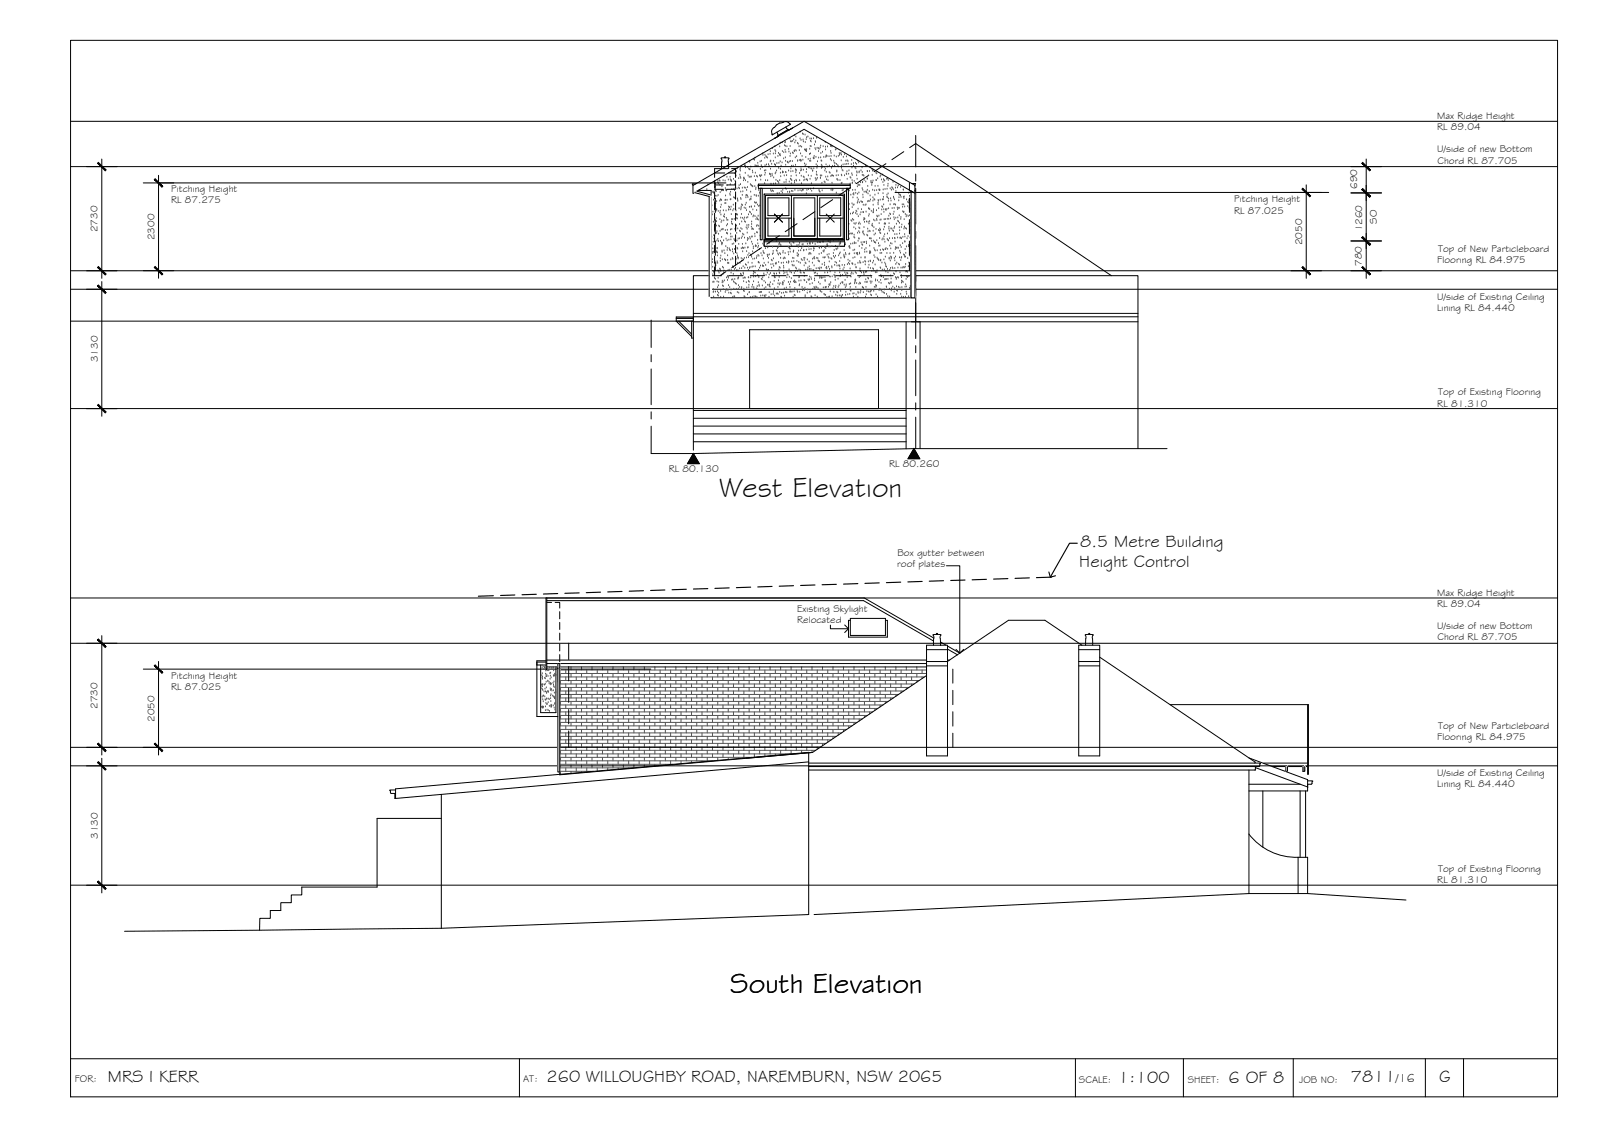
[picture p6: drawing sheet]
<svg xmlns="http://www.w3.org/2000/svg" width="420mm" height="297mm" viewBox="0 0 420 297" stroke-linecap="round" stroke-linejoin="round" font-family="sans-serif">
<defs><g id="words">
<g font-size="7.5">
<text x="188.6" y="130.4">West Elevation</text>
<text x="191.5" y="260.3">South Elevation</text>
</g>
<g font-size="4.5">
<text x="283.3" y="143.5">8.5 Metre Building</text>
<text x="283" y="148.5">Height Control</text>
<text x="28.3" y="283.6">MRS I KERR</text>
<text x="143.3" y="283.6">260 WILLOUGHBY ROAD, NAREMBURN, NSW 2065</text>
<text x="293.3" y="283.9">1:100</text>
<text x="322.2" y="283.9">6 OF 8</text>
<text x="354.3" y="283.8">7811</text>
<text x="377.4" y="283.8">G</text>
</g>
<text font-size="3.2" x="366.1" y="283.8">/16</text>
<g font-size="2.6">
<text x="376.9" y="31.3">Max Ridge Height</text>
<text x="376.9" y="34.2">RL 89.04</text>
<text x="376.9" y="40">U/side of new Bottom</text>
<text x="377" y="42.9">Chord RL 87.705</text>
<text x="44.9" y="53.2">RL 87.275</text>
<text x="44.9" y="50.3">Pitching Height</text>
<text x="323.7" y="53.1">Pitching Height</text>
<text x="355.9" y="49.5" transform="rotate(-90 355.9 49.5)">690</text>
<text x="323.6" y="56">RL 87.025</text>
<text x="361.1" y="58.7" transform="rotate(-90 361.1 58.7)">SO</text>
<text x="25.6" y="60.9" transform="rotate(-90 25.6 60.9)">2730</text>
<text x="40.5" y="63" transform="rotate(-90 40.5 63)">2300</text>
<text x="341.5" y="64.3" transform="rotate(-90 341.5 64.3)">2050</text>
<text x="357.2" y="60.7" transform="rotate(-90 357.2 60.7)">1260</text>
<text x="357.2" y="69.7" transform="rotate(-90 357.2 69.7)">780</text>
<text x="377" y="69.1">Flooring RL 84.975</text>
<text x="377.2" y="66.1">Top of New Particleboard</text>
<text x="377" y="78.5">U/side of Existing Ceiling</text>
<text x="377" y="81.4">Lining RL 84.440</text>
<text x="25.6" y="95" transform="rotate(-90 25.6 95)">3130</text>
<text x="377" y="106.6">RL 81.310</text>
<text x="377.2" y="103.7">Top of Existing Flooring</text>
<text x="175.4" y="123.7">RL 80.130</text>
<text x="233.2" y="122.4">RL 80.260</text>
<text x="235.3" y="148.7">roof plates</text>
<text x="235.4" y="145.8">Box gutter between</text>
<text x="209.1" y="160.3">Existing Skylight</text>
<text x="376.9" y="156.2">Max Ridge Height</text>
<text x="376.9" y="159.1">RL 89.04</text>
<text x="209.1" y="163.3">Relocated</text>
<text x="376.9" y="164.9">U/side of new Bottom</text>
<text x="377" y="167.8">Chord RL 87.705</text>
<text x="44.9" y="178">Pitching Height</text>
<text x="25.6" y="185.8" transform="rotate(-90 25.6 185.8)">2730</text>
<text x="44.9" y="180.9">RL 87.025</text>
<text x="40.5" y="189.2" transform="rotate(-90 40.5 189.2)">2050</text>
<text x="377.2" y="191.1">Top of New Particleboard</text>
<text x="377" y="194">Flooring RL 84.975</text>
<text x="377" y="203.5">U/side of Existing Ceiling</text>
<text x="377" y="206.4">Lining RL 84.440</text>
<text x="25.6" y="219.9" transform="rotate(-90 25.6 219.9)">3130</text>
<text x="377" y="231.6">RL 81.310</text>
<text x="377.2" y="228.6">Top of Existing Flooring</text>
<text x="19.6" y="283.8">FOR:</text>
<text x="137.2" y="283.6">AT:</text>
<text x="283" y="283.9">SCALE:</text>
<text x="311.5" y="283.9">SHEET:</text>
<text x="340.7" y="283.9">JOB NO:</text>
</g>
</g></defs>
<!-- layer: BORDER -->
<path d="M18.5 10.6h390v277h-390zM18.5 277.6h390M136.2 277.6v10M282.1 277.6v10M310.4 277.6v10M339.2 277.6v10M373.8 277.6v10M383.8 277.6v10" fill="none" stroke="#000" stroke-width=".26"/>
<!-- layer: HEIGHT CONTROL -->
<g fill="none" stroke="#000" stroke-width=".3">
<path d="M129.4 156.2l-3.9 .1M135 156l-3.7 .1M140.7 155.8l-3.8 .1M146.3 155.6l-3.8 .1M151.9 155.4l-3.7 .1M157.5 155.3l-3.7 .1M163.1 155.1l-3.7 .1M168.8 154.9l-3.8 .1M174.4 154.7l-3.8 .1M180 154.5l-3.7 .1M185.6 154.3l-3.7 .1M191.2 154.1l-3.7 .2"/>
<path d="M196.9 153.9l-3.8 .2M202.5 153.7l-3.8 .2M208.1 153.6l-3.7 .1M213.7 153.4l-3.7 .1M219.4 153.2l-3.8 .1M225 153l-3.8 .1M230.6 152.8l-3.7 .1M236.2 152.6l-3.7 .2M241.9 152.4l-3.8 .2M247.5 152.2l-3.8 .2M253.1 152.1l-3.7 .1M258.7 151.9l-3.7 .1"/>
<path d="M264.3 151.7l-3.7 .1M270 151.5l-3.8 .1M275.8 151.3l-4 .1"/>
</g>
<!-- layer: 0 -->
<path d="M275.1 150l.4 1.3 1.3-.3M282.5 142.4h-2l-5 8.9" fill="none" stroke="#000" stroke-width=".3"/>
<!-- layer: GRDLEV -->
<path d="M306.1 117.6h-66.4l-57.9 1.3h-11M212.1 239.8l-96.4 3.6-83 .8M368.8 236l-25.9-1.7h-15.3l-114.1 5.5" fill="none" stroke="#000" stroke-width=".26"/>
<!-- layer: HATCH -->
<g fill="none" stroke="#545454" stroke-width=".26">
<path d="M202 39.7h.1M202.6 38.9h.1M203.2 38.5h.1M203.3 39.4h.1M203.4 39.7h.1M204.5 38.5h.1M204.6 37.5h.1M205.2 37.4h.1M205.2 39.7h.1M205.8 38.2h.1M205.9 37.5h.1M205.9 39.4h.1"/>
<path d="M206 38.4h.1M206 37.3h.1M206.1 40h.1M206.4 38.5h.1M206.8 39.2h.1M206.9 39.8h.1M207.2 36.4h.1M207.2 38.4h.1M207.4 37.2h.1M207.5 37.2h.1M207.9 37.1h.1M208.2 36.7h.1"/>
<path d="M208.3 39.7h.1M208.4 39.7h.1M208.4 35.5h.1M208.5 37.5h.1M208.5 39.4h.1M208.7 37h.1M208.7 35.9h.1M208.8 39.6h.1M209.2 37.6h.1M209.3 37.8h.1M209.6 38.5h.1M209.6 39.5h.1"/>
<path d="M209.8 36.4h.1M209.9 34.6h.1M209.9 38.4h.1M210.1 36.8h.1M210.2 38.6h.1M210.5 35.1h.1M210.6 36.7h.1M210.7 35.3h.1M210.7 37.2h.1M211 39.3h.1M211.1 35.4h.1M211.2 37.4h.1"/>
<path d="M211.3 39.5h.1M211.3 39.3h.1M211.4 36.6h.1M211.4 39.7h.1M211.5 39.7h.1M211.5 39.2h.1M211.5 36.1h.1M211.9 35.9h.1M212.4 39.1h.1M212.4 36.4h.1M212.5 38.4h.1M212.6 37h.1"/>
<path d="M212.7 38.5h.1M212.7 37.2h.1M212.8 36.4h.1M213.3 36.4h.1M213.6 38h.1M213.8 38.9h.1M213.9 37.2h.1M213.9 37.3h.1M213.9 39.3h.1M214.2 36.3h.1M214.3 38.9h.1M214.6 38.9h.1"/>
<path d="M214.7 39.7h.1M214.8 39.1h.1M215.1 38.8h.1M215.2 38.3h.1M215.7 39.9h.1M215.9 38.5h.1M216.5 37.4h.1M216.5 38.6h.1M216.5 39.3h.1M217 38.5h.1M217.9 38.4h.1M217.9 39.7h.1"/>
<path d="M217.9 38.2h.1M218 38.3h.1M218.2 38.5h.1M219.1 39.3h.1M219.3 39.2h.1M185.4 49.7h.1M185.7 48.5h.1M186.5 58.3h.1M186.6 57.5h.1M186.7 53.9h.1M186.8 56.3h.1M187 55.6h.1"/>
<path d="M187 50.5h.1M187 50.3h.1M187.1 58.2h.1M187.1 52.5h.1M187.1 50.6h.1M187.4 52.9h.1M187.5 58.3h.1M187.5 47.5h.1M187.5 48.7h.1M187.6 49.5h.1M187.6 58.9h.1M187.6 51.4h.1"/>
<path d="M187.7 53.4h.1M187.7 54.9h.1M187.8 55.3h.1M187.8 57.3h.1M187.8 50.2h.1M187.9 59.3h.1M187.9 58.1h.1M187.9 55h.1M187.9 52.9h.1M188 55h.1M188 51.4h.1M188.3 48h.1"/>
<path d="M188.3 47.6h.1M188.3 51.2h.1M188.4 55.4h.1M188.5 48.1h.1M188.5 59.3h.1M188.7 47.4h.1M188.7 59.5h.1M188.8 52.7h.1M188.8 57.6h.1M188.8 48.5h.1M188.8 47.5h.1M188.8 55.9h.1"/>
<path d="M188.9 50.5h.1M188.9 55.4h.1M188.9 52.4h.1M189 54.4h.1M189 52.4h.1M189.1 56.4h.1M189.1 58.3h.1M189.2 53.8h.1M189.2 50.1h.1M189.2 52.5h.1M189.3 57.9h.1M189.3 49h.1"/>
<path d="M189.5 49.9h.1M189.6 47.4h.1M189.7 55.3h.1M189.7 50h.1M189.8 56.8h.1M189.8 57.9h.1M189.9 46.1h.1M190 56.3h.1M190 57h.1M190.1 53.4h.1M190.2 47.5h.1M190.2 52.6h.1"/>
<path d="M190.2 49.4h.1M190.3 51.4h.1M190.3 52.5h.1M190.4 53.4h.1M190.4 49.9h.1M190.4 55.3h.1M190.5 57.3h.1M190.5 50.1h.1M190.6 59.2h.1M190.6 49.9h.1M190.7 57.8h.1M190.7 46.5h.1"/>
<path d="M190.7 48.7h.1M190.7 52.5h.1M190.8 58.9h.1M190.9 57.8h.1M191 47.2h.1M191.1 55.1h.1M191.1 54.3h.1M191.1 55h.1M191.3 54.5h.1M191.4 50.9h.1M191.5 46.5h.1M191.5 51.2h.1"/>
<path d="M191.5 52.4h.1M191.5 48.4h.1M191.5 47.1h.1M191.6 50.4h.1M191.6 55h.1M191.7 52.3h.1M191.7 47.4h.1M191.7 54.3h.1M191.8 56.3h.1M191.8 47.4h.1M191.9 58.2h.1M191.9 47.6h.1"/>
<path d="M191.9 58.7h.1M191.9 49.7h.1M191.9 57.6h.1M192 57.6h.1M192.1 58.9h.1M192.2 55.3h.1M192.3 53.8h.1M192.4 47h.1M192.4 51.8h.1M192.5 54.9h.1M192.5 49.6h.1M192.6 57.5h.1"/>
<path d="M192.6 52h.1M192.6 49.9h.1M192.7 45.5h.1M192.7 48.4h.1M192.8 47.5h.1M192.8 44.3h.1M192.8 49.5h.1M192.9 51.4h.1M192.9 52.2h.1M193 53.4h.1M193 59.7h.1M193 44.9h.1"/>
<path d="M193 55.3h.1M193 46.1h.1M193.1 57.3h.1M193.2 59.2h.1M193.2 56.3h.1M193.2 45.1h.1M193.2 56.2h.1M193.3 49.5h.1M193.3 44.3h.1M193.4 57.4h.1M193.4 56.4h.1M193.4 52.1h.1"/>
<path d="M193.5 52.5h.1M193.5 52.8h.1M193.7 46.8h.1M193.7 49.3h.1M193.8 54.7h.1M193.9 48.7h.1M193.9 49.5h.1M194 58.9h.1M194 45.9h.1M194.1 44.5h.1M194.1 46.4h.1M194.2 44.1h.1"/>
<path d="M194.2 44.8h.1M194.2 48.4h.1M194.3 52h.1M194.3 50.3h.1M194.3 46.8h.1M194.3 57.2h.1M194.3 55h.1M194.3 59.9h.1M194.3 52.3h.1M194.4 54.6h.1M194.4 54.3h.1M194.5 56.2h.1"/>
<path d="M194.5 58.2h.1M194.5 53.7h.1M194.7 51.2h.1M194.7 49.3h.1M194.7 53.9h.1M194.8 57.2h.1M194.8 50.3h.1M195 47.4h.1M195.1 46.8h.1M195.1 46.7h.1M195.1 57.6h.1M195.2 54.5h.1"/>
<path d="M195.2 49.3h.1M195.2 47h.1M195.3 57.1h.1M195.3 58.1h.1M195.4 43.4h.1M195.4 43.6h.1M195.4 43.5h.1M195.5 45.4h.1M195.5 53.8h.1M195.5 58.3h.1M195.5 47.4h.1M195.5 44h.1"/>
<path d="M195.6 49.4h.1M195.6 54.7h.1M195.6 51.9h.1M195.7 51.3h.1M195.7 53.3h.1M195.7 59.7h.1M195.8 55.2h.1M195.8 49.9h.1M195.8 51.2h.1M195.8 57.2h.1M195.9 59.1h.1M196 51.4h.1"/>
<path d="M196.1 49.2h.1M196.1 43.9h.1M196.1 57h.1M196.1 47.8h.1M196.2 51.8h.1M196.2 46.1h.1M196.2 59.7h.1M196.3 56.3h.1M196.4 44.3h.1M196.4 59.1h.1M196.5 46.5h.1M196.5 42.3h.1"/>
<path d="M196.6 54.3h.1M196.6 44.5h.1M196.6 55.6h.1M196.6 42.5h.1M196.6 52.5h.1M196.7 44.5h.1M196.8 46.5h.1M196.8 55.8h.1M196.8 48.4h.1M196.9 50.4h.1M196.9 43.8h.1M196.9 52.2h.1"/>
<path d="M196.9 52.3h.1M197 51.7h.1M197 54.3h.1M197 48.7h.1M197 46.4h.1M197.1 56.2h.1M197.1 59.6h.1M197.1 54.3h.1M197.1 58.2h.1M197.1 58.9h.1M197.1 48.7h.1M197.3 48.9h.1"/>
<path d="M197.3 44.8h.1M197.4 49h.1M197.4 45.3h.1M197.4 55h.1M197.5 56.9h.1M197.7 41.8h.1M197.7 56.6h.1M197.8 51.2h.1M197.9 46.3h.1M197.9 42h.1M197.9 54.2h.1M197.9 53.1h.1"/>
<path d="M198 48.9h.1M198 41.5h.1M198 56.8h.1M198 43.4h.1M198.1 45.4h.1M198.1 53.3h.1M198.2 47.4h.1M198.2 49.7h.1M198.3 49.3h.1M198.3 57.6h.1M198.3 43.6h.1M198.3 51.3h.1"/>
<path d="M198.4 51.5h.1M198.4 53.2h.1M198.4 55.2h.1M198.4 59.4h.1M198.4 46.2h.1M198.5 57.1h.1M198.5 43.6h.1M198.6 59.1h.1M198.6 46.4h.1M198.7 53.8h.1M198.7 57.5h.1M198.7 42.8h.1"/>
<path d="M198.8 48.8h.1M198.8 43.5h.1M198.8 56.7h.1M198.9 57.7h.1M198.9 51.4h.1M199 59.3h.1M199 49.9h.1M199 54.1h.1M199.2 46.1h.1M199.2 50.6h.1M199.3 54h.1M199.4 42.4h.1"/>
<path d="M199.4 46.1h.1M199.4 44.4h.1M199.5 46.3h.1M199.5 47.2h.1M199.7 43.4h.1M199.7 42.3h.1M199.8 46.1h.1M199.8 43.7h.1M199.9 43.9h.1M200.1 40.3h.1M200.1 40.7h.1M200.5 44.8h.1"/>
<path d="M200.5 48.1h.1M200.6 41.5h.1M200.6 45.9h.1M200.6 40.7h.1M200.6 43.4h.1M200.7 45.4h.1M200.8 47.4h.1M200.8 44.7h.1M200.9 41h.1M201 43.2h.1M201.1 41.3h.1M201.3 41.4h.1"/>
<path d="M201.3 47.4h.1M201.5 40.6h.1M201.6 43.2h.1M201.7 43.6h.1M201.8 45.6h.1M202 40.4h.1M202 45.8h.1M202 42.4h.1M202.1 44.4h.1M202.1 46.3h.1M202.1 49.9h.1M202.1 42.2h.1"/>
<path d="M202.2 48.3h.1M202.3 50.2h.1M202.4 43.1h.1M202.5 45.7h.1M202.5 46.1h.1M202.6 50.1h.1M202.8 50.2h.1M202.8 40.4h.1M202.8 42.3h.1M202.9 48.3h.1M202.9 46.6h.1M203.1 43.2h.1"/>
<path d="M203.3 45.6h.1M203.3 41.4h.1M203.3 43.3h.1M203.4 40.3h.1M203.4 43.4h.1M203.4 48.2h.1M203.5 45.3h.1M203.5 47.3h.1M203.7 44.8h.1M203.8 42.9h.1M203.8 50.8h.1M203.9 47.6h.1"/>
<path d="M204 41h.1M204.1 47.7h.1M204.2 40.2h.1M204.2 44.1h.1M204.2 48.1h.1M204.3 42.8h.1M204.4 50.7h.1M204.5 40.7h.1M204.5 47.4h.1M204.6 40.5h.1M204.6 42.4h.1M204.6 40.8h.1"/>
<path d="M204.7 44.4h.1M204.7 45.4h.1M204.8 46.3h.1M204.9 43.6h.1M204.9 50.2h.1M205.1 42.7h.1M205.2 50.6h.1M205.2 45.3h.1M205.2 45.1h.1M205.3 49.9h.1M205.4 45.2h.1M205.5 41.6h.1"/>
<path d="M205.6 40h.1M205.6 47.9h.1M205.7 46.1h.1M206 41.4h.1M206 49.5h.1M206 42.3h.1M206 45.2h.1M206.1 43.3h.1M206.1 45.3h.1M206.1 47.8h.1M206.2 47.2h.1M206.2 49.6h.1"/>
<path d="M206.3 46.1h.1M206.5 42.5h.1M206.6 42.6h.1M206.6 50.4h.1M206.7 42.7h.1M206.8 44.8h.1M207 47.7h.1M207 42.5h.1M207.1 50.5h.1M207.1 50.3h.1M207.2 41h.1M207.3 40.4h.1"/>
<path d="M207.3 47h.1M207.4 42.3h.1M207.4 44.3h.1M207.4 45h.1M207.5 46.2h.1M207.5 47.2h.1M207.5 48.2h.1M207.6 50.2h.1M207.6 43.6h.1M207.7 47.4h.1M207.8 42.3h.1M207.8 40.1h.1"/>
<path d="M207.9 50.2h.1M207.9 45h.1M208 43.6h.1M208 40.3h.1M208.4 47.5h.1M208.4 48h.1M208.5 49.9h.1M208.6 41.4h.1M208.6 44.5h.1M208.6 43.3h.1M208.7 45.3h.1M208.8 47.3h.1"/>
<path d="M208.8 44.8h.1M208.8 44.7h.1M208.8 46.1h.1M208.9 47.5h.1M208.9 41.1h.1M209.2 42.3h.1M209.2 42.2h.1M209.3 50.1h.1M209.7 45.5h.1M209.7 47.4h.1M209.7 42.1h.1M209.8 50h.1"/>
<path d="M209.9 42h.1M210 40.3h.1M210 44.8h.1M210 42.3h.1M210.1 44.3h.1M210.1 42.2h.1M210.1 46.2h.1M210.2 44.7h.1M210.2 48.2h.1M210.3 50.1h.1M210.4 41h.1M210.5 49.9h.1"/>
<path d="M210.6 42h.1M210.7 49.9h.1M210.7 44.6h.1M210.7 46.4h.1M210.8 47.4h.1M210.9 46.6h.1M211 43h.1M211.1 47.2h.1M211.2 43.6h.1M211.3 41.3h.1M211.4 43.2h.1M211.5 45.2h.1"/>
<path d="M211.5 50.8h.1M211.5 47.2h.1M211.5 44.5h.1M211.6 47.1h.1M211.6 49.9h.1M211.8 47.4h.1M212 41.8h.1M212 46.1h.1M212 43.9h.1M212 49.7h.1M212.2 44.1h.1M212.3 40.5h.1"/>
<path d="M212.4 42.3h.1M212.5 47h.1M212.5 41.7h.1M212.6 40.3h.1M212.6 49.6h.1M212.6 42.3h.1M212.7 44.3h.1M212.8 46.2h.1M212.8 48.2h.1M212.9 50.1h.1M212.9 44.3h.1M213.1 44.9h.1"/>
<path d="M213.2 44.8h.1M213.3 41.6h.1M213.3 41.4h.1M213.4 49.5h.1M213.4 44.3h.1M213.5 41.6h.1M213.5 41h.1M213.8 46.8h.1M214 47.3h.1M214 41.2h.1M214.1 43.2h.1M214.1 45.8h.1"/>
<path d="M214.1 45.2h.1M214.2 47.1h.1M214.3 44.1h.1M214.3 46h.1M214.4 46.8h.1M214.4 43.6h.1M214.4 42.4h.1M214.7 41.4h.1M214.8 49.9h.1M214.9 50.2h.1M215.1 50.4h.1M215.2 46.1h.1"/>
<path d="M215.2 46.8h.1M215.2 46.6h.1M215.2 41.4h.1M215.3 40.2h.1M215.4 42.2h.1M215.4 43.3h.1M215.4 44.1h.1M215.5 46.1h.1M215.5 42.3h.1M215.6 48.1h.1M215.6 43.5h.1M215.6 50h.1"/>
<path d="M215.6 44h.1M216.1 41.3h.1M216.2 43.9h.1M216.2 47.7h.1M216.3 44.8h.1M216.4 47.9h.1M216.5 44.3h.1M216.6 46.5h.1M216.6 41.3h.1M216.6 43.2h.1M216.7 41h.1M216.7 45.2h.1"/>
<path d="M216.7 40.8h.1M216.8 47.1h.1M216.9 41h.1M217 43.8h.1M217.1 46.4h.1M217.2 47.3h.1M217.4 41.1h.1M217.5 45.2h.1M217.5 43.5h.1M217.7 45.4h.1M217.8 41.8h.1M217.9 46.3h.1"/>
<path d="M218 40.2h.1M218 41h.1M218 49.9h.1M218 42.2h.1M218.1 44.1h.1M218.2 46.1h.1M218.2 48h.1M218.3 49.6h.1M218.3 50h.1M218.3 46.1h.1M218.4 43.6h.1M218.4 49.8h.1"/>
<path d="M218.6 46.2h.1M218.7 42.3h.1M218.8 40.9h.1M218.8 42.7h.1M218.9 43.5h.1M219 42.9h.1M219.3 46.1h.1M219.3 41.2h.1M219.3 50.6h.1M219.4 43.1h.1M219.5 45.1h.1M219.5 44.8h.1"/>
<path d="M219.5 47h.1M219.6 47.2h.1M219.7 43.4h.1M219.8 47.3h.1M219.8 46h.1M219.9 41h.1M219.9 43.7h.1M220.1 40.3h.1M220.2 40.7h.1M220.3 47.3h.1M220.3 40.4h.1M220.6 40.2h.1"/>
<path d="M220.6 42.2h.1M220.6 48.1h.1M220.7 45.9h.1M220.7 44.1h.1M220.7 40.7h.1M220.7 43.5h.1M220.8 46.1h.1M220.8 48h.1M220.9 50h.1M220.9 44.7h.1M221.1 44.8h.1M221.1 43.2h.1"/>
<path d="M221.1 49.9h.1M221.2 41.2h.1M221.5 46.1h.1M221.5 40.5h.1M221.6 43.2h.1M221.8 42.2h.1M222 45.6h.1M222 41.1h.1M222 45.7h.1M222.1 43.1h.1M222.1 45h.1M222.2 47h.1"/>
<path d="M222.2 42.2h.1M222.4 42.3h.1M222.5 43h.1M222.5 50.9h.1M222.6 58.8h.1M222.6 45.7h.1M222.6 53.6h.1M222.6 53.5h.1M222.7 44.8h.1M222.7 50h.1M222.8 55h.1M223 48.3h.1"/>
<path d="M223 46.6h.1M223 41h.1M223.1 56.1h.1M223.1 51.2h.1M223.1 46.7h.1M223.2 57.8h.1M223.3 43.2h.1M223.4 42.1h.1M223.4 45.6h.1M223.4 58h.1M223.4 44h.1M223.5 53.4h.1"/>
<path d="M223.5 47.3h.1M223.5 46h.1M223.5 48.2h.1M223.5 54.4h.1M223.6 48h.1M223.6 56.1h.1M223.6 57.5h.1M223.6 49.9h.1M223.7 51.9h.1M223.7 51h.1M223.8 53.8h.1M223.8 55.8h.1"/>
<path d="M223.8 42.9h.1M223.8 43.5h.1M223.9 57.7h.1M223.9 50.8h.1M223.9 51.1h.1M224 59.7h.1M224 53.7h.1M224 58.6h.1M224 47.6h.1M224.3 44.1h.1M224.3 58.8h.1M224.3 49.9h.1"/>
<path d="M224.3 48.1h.1M224.4 42.8h.1M224.4 56h.1M224.4 50.7h.1M224.5 44.3h.1M224.5 58.6h.1M224.5 55.4h.1M224.6 43.1h.1M224.7 46.1h.1M224.7 55.5h.1M224.7 45.1h.1M224.8 45.4h.1"/>
<path d="M224.8 56.3h.1M224.8 47h.1M224.8 51.9h.1M224.9 49h.1M224.9 53.3h.1M224.9 50.9h.1M225 52.9h.1M225 42.2h.1M225.1 54.8h.1M225.1 48.5h.1M225.1 56.8h.1M225.1 52.4h.1"/>
<path d="M225.2 58.8h.1M225.2 42.7h.1M225.2 48.6h.1M225.3 50.6h.1M225.3 59.8h.1M225.3 45.3h.1M225.3 58.5h.1M225.3 45.1h.1M225.4 53.2h.1M225.5 59.9h.1M225.5 48.6h.1M225.6 56.3h.1"/>
<path d="M225.6 58.8h.1M225.7 47.9h.1M225.8 55.8h.1M225.8 44.8h.1M225.8 52.9h.1M225.9 55h.1M226 53h.1M226.1 44h.1M226.1 45.2h.1M226.1 49.5h.1M226.2 46h.1M226.2 47.9h.1"/>
<path d="M226.2 53.1h.1M226.2 47.8h.1M226.3 49.9h.1M226.3 51.2h.1M226.3 55.7h.1M226.3 51.8h.1M226.4 46h.1M226.4 53.8h.1M226.5 55.7h.1M226.5 57.7h.1M226.6 46.2h.1M226.6 59.7h.1"/>
<path d="M226.6 57.3h.1M226.6 50.4h.1M226.6 47.3h.1M226.7 58.3h.1M226.8 57.5h.1M226.8 57.4h.1M226.9 53.9h.1M227 43.5h.1M227.1 47.7h.1M227.1 53.7h.1M227.1 50.4h.1M227.1 55.6h.1"/>
<path d="M227.2 50.3h.1M227.3 58.2h.1M227.3 50.6h.1M227.4 47h.1M227.5 45h.1M227.5 49.9h.1M227.5 46.9h.1M227.6 48.9h.1M227.6 52.9h.1M227.7 50.8h.1M227.7 58.2h.1M227.7 52.8h.1"/>
<path d="M227.8 54.8h.1M227.8 46.1h.1M227.8 56.7h.1M227.9 58.7h.1M227.9 54.8h.1M228 56.3h.1M228 50.2h.1M228 45h.1M228.1 58.1h.1M228.1 54.9h.1M228.1 52.8h.1M228.2 51.4h.1"/>
<path d="M228.3 52.4h.1M228.4 47.5h.1M228.4 47.9h.1M228.5 55.4h.1M228.6 48.1h.1M228.6 48.6h.1M228.7 59.2h.1M228.7 44.5h.1M228.8 46h.1M228.8 58.8h.1M228.8 47.9h.1M228.9 44.8h.1"/>
<path d="M228.9 59.3h.1M228.9 49.9h.1M228.9 51.9h.1M228.9 52.7h.1M229 47.4h.1M229 55.8h.1M229 44.8h.1M229 53.8h.1M229.1 55.3h.1M229.1 55.8h.1M229.1 55h.1M229.1 57.7h.1"/>
<path d="M229.2 59.7h.1M229.2 52.3h.1M229.4 50h.1M229.4 52.5h.1M229.5 57.9h.1M229.5 51.2h.1M229.5 48.9h.1M229.8 45.4h.1M229.8 47.3h.1M229.9 55.2h.1M229.9 50h.1M229.9 57.5h.1"/>
<path d="M229.9 45.6h.1M230 57.8h.1M230 56.7h.1M230.2 56.9h.1M230.2 46.9h.1M230.3 48.8h.1M230.3 53.3h.1M230.3 53.7h.1M230.3 50.8h.1M230.3 52.5h.1M230.4 52.8h.1M230.4 54.7h.1"/>
<path d="M230.5 56.7h.1M230.5 49.8h.1M230.6 58.6h.1M230.6 49.9h.1M230.7 50h.1M230.7 49.9h.1M230.8 57.7h.1M230.8 46.4h.1M230.9 52.5h.1M231 46.1h.1M231.1 57.7h.1M231.1 56.3h.1"/>
<path d="M231.2 47.2h.1M231.3 55h.1M231.3 54.2h.1M231.4 52.4h.1M231.5 54.4h.1M231.5 45.9h.1M231.6 47.8h.1M231.6 50.8h.1M231.6 49.8h.1M231.7 52.4h.1M231.7 51.7h.1M231.7 47.1h.1"/>
<path d="M231.8 53.7h.1M231.8 55h.1M231.8 55.7h.1M231.8 48.6h.1M231.8 47.3h.1M231.9 57.6h.1M231.9 58.8h.1M232 59.6h.1M232 47.5h.1M232.1 58.6h.1M232.1 49.7h.1M232.2 57.6h.1"/>
<path d="M232.2 58.8h.1M232.3 55h.1M232.4 55.2h.1M232.5 47h.1M232.6 54.9h.1M232.6 51.7h.1M232.6 51.2h.1M232.6 49.6h.1M232.7 57.5h.1M232.8 46.9h.1M232.8 51.9h.1M232.9 48.8h.1"/>
<path d="M232.9 48.3h.1M232.9 50.8h.1M233 47.3h.1M233 52.8h.1M233.1 54.7h.1M233.1 52.2h.1M233.1 57.5h.1M233.1 56.7h.1M233.1 59.6h.1M233.2 58.6h.1M233.4 56.1h.1M233.5 53.7h.1"/>
<path d="M233.5 49.5h.1M233.5 57.4h.1M233.6 56.3h.1M233.6 52.1h.1M233.7 52.7h.1M233.8 49.9h.1M233.9 49.2h.1M234 54.7h.1M234.1 49.4h.1M234.2 47.8h.1M234.3 49.8h.1M234.3 56.2h.1"/>
<path d="M234.3 51.7h.1M234.4 53.7h.1M234.4 52h.1M234.4 57.1h.1M234.5 55.6h.1M234.5 59.9h.1M234.5 54.6h.1M234.5 57.6h.1M234.6 52.4h.1M234.6 59.5h.1M234.7 53.6h.1M234.9 49.3h.1"/>
<path d="M234.9 53.8h.1M234.9 57.2h.1M235 48.6h.1M235 50.2h.1M235.1 58.8h.1M235.3 54.5h.1M235.4 49.2h.1M235.4 54.9h.1M235.5 57.1h.1M235.5 58h.1M235.6 48.7h.1M235.7 50.7h.1"/>
<path d="M235.7 58.2h.1M235.7 52.7h.1M235.8 54.6h.1M235.8 51.8h.1M235.8 51.2h.1M235.8 56.6h.1M235.9 59.7h.1M235.9 58.5h.1M236 51.1h.1M236.2 51.3h.1M236.2 49.1h.1M236.2 57.5h.1"/>
<path d="M236.3 57h.1M236.3 51.7h.1M236.4 59.6h.1M236.5 59h.1M236.6 53.7h.1M236.7 54.3h.1M236.8 55.5h.1M236.9 49.8h.1M236.9 51.7h.1M236.9 49.9h.1M237 55.7h.1M237 53.7h.1"/>
<path d="M237.1 55.6h.1M237.1 52.1h.1M237.1 57.6h.1M237.1 51.6h.1M237.2 59.6h.1M237.3 54.3h.1M237.4 56.2h.1M237.5 59.9h.1M237.7 56.8h.1M237.8 52.4h.1M237.8 56.5h.1M238.1 54.2h.1"/>
<path d="M238.1 53h.1M238.2 56.8h.1M238.3 58.8h.1M238.3 53.2h.1M238.3 50.7h.1M238.4 52.6h.1M238.4 54.6h.1M238.5 56.6h.1M238.5 51.5h.1M238.6 58.5h.1M238.6 59.3h.1M238.6 54.9h.1"/>
<path d="M238.9 57.4h.1M238.9 50.2h.1M238.9 51.1h1.1M238.9 52h1.1M238.9 52.9h1.1M238.9 53.8h1.1M238.9 54.7h1.1M238.9 55.6h1.1M238.9 56.6h1.1M238.9 57.5h1.1M238.9 58.4h1.1M238.9 59.3h1.1"/>
<path d="M239 50.1v.1M239 51.1v.9M239 52.9v.9M239 54.7v.9M239 56.6v.9M239 58.4v.9M186.6 70.3h.1M186.6 60.3h.1M186.6 66.2h.1M186.7 62.2h.1M186.7 68.7h.1M186.7 64.2h.1"/>
<path d="M186.7 74.1h.1M186.8 66.1h.1M186.8 68.1h.1M186.8 68.8h.1M186.9 70.1h.1M186.9 66.5h.1M187 65.2h.1M187 72h.1M187 74h.1M187.1 63.5h.1M187.1 76.7h.1M187.1 75.9h.1"/>
<path d="M187.1 71.4h.1M187.2 77.9h.1M187.2 66.1h.1M187.2 76.5h.1M187.2 61.8h.1M187.2 74h.1M187.3 62.7h.1M187.4 72.8h.1M187.4 61.9h.1M187.4 73h.1M187.5 60.8h.1M187.6 68.7h.1"/>
<path d="M187.6 73.2h.1M187.6 76.6h.1M187.7 69.6h.1M187.8 69.1h.1M188 61.2h.1M188 66.2h.1M188 66h.1M188 63.2h.1M188 60.7h.1M188.1 73.9h.1M188.1 65.1h.1M188.1 68.6h.1"/>
<path d="M188.1 65.2h.1M188.2 67.1h.1M188.2 66.3h.1M188.2 76.5h.1M188.2 75.4h.1M188.2 77.4h.1M188.2 69h.1M188.3 62.8h.1M188.3 71h.1M188.3 73h.1M188.4 77.6h.1M188.4 74.9h.1"/>
<path d="M188.4 63.3h.1M188.5 61.4h.1M188.5 76.9h.1M188.5 74h.1M188.5 71.2h.1M188.6 71.6h.1M188.8 70.6h.1M188.9 60.6h.1M188.9 67.8h.1M188.9 68.5h.1M188.9 70.7h.1M189 63.2h.1"/>
<path d="M189 76.4h.1M189 77.9h.1M189 71.1h.1M189 67.1h.1M189.2 60.3h.1M189.3 62.2h.1M189.3 64h.1M189.3 63.7h.1M189.3 64.2h.1M189.4 65.8h.1M189.4 66.2h.1M189.4 74.1h.1"/>
<path d="M189.4 68.1h.1M189.4 73.7h.1M189.5 63.8h.1M189.5 70.1h.1M189.5 75h.1M189.6 72h.1M189.6 60.3h.1M189.6 60.1h.1M189.6 74h.1M189.7 75.9h.1M189.7 75.1h.1M189.7 70.3h.1"/>
<path d="M189.8 77.9h.1M189.8 63.1h.1M189.8 71.5h.1M189.9 71h.1M189.9 65.8h.1M190 73.6h.1M190.1 68.1h.1M190.1 66.5h.1M190.2 76.7h.1M190.2 60.4h.1M190.2 68.2h.1M190.3 68.3h.1"/>
<path d="M190.4 64.7h.1M190.4 76.2h.1M190.4 62.7h.1M190.5 72.8h.1M190.6 75.9h.1M190.6 61.2h.1M190.7 63.1h.1M190.7 65.7h.1M190.8 65.1h.1M190.8 60.4h.1M190.8 61.4h.1M190.8 73.5h.1"/>
<path d="M190.8 67h.1M190.8 72.5h.1M190.8 68.3h.1M190.9 69h.1M190.9 76.2h.1M191 71h.1M191 72.9h.1M191 72.6h.1M191.1 74.9h.1M191.1 69.1h.1M191.1 76.8h.1M191.2 63h.1"/>
<path d="M191.2 70.8h.1M191.2 65.2h.1M191.4 65.6h.1M191.4 75.4h.1M191.5 65.8h.1M191.6 60.3h.1M191.6 76.9h.1M191.6 61.4h.1M191.7 68.1h.1M191.7 62.2h.1M191.7 62.9h.1M191.7 76h.1"/>
<path d="M191.7 71.6h.1M191.8 70.8h.1M191.8 77h.1M191.9 73.4h.1M191.9 60.2h.1M192 62.1h.1M192.1 64.1h.1M192.1 67.7h.1M192.1 65.5h.1M192.1 66.1h.1M192.1 70h.1M192.2 73.4h.1"/>
<path d="M192.2 77.9h.1M192.2 68h.1M192.3 70h.1M192.3 71.9h.1M192.3 70.1h.1M192.4 73.9h.1M192.4 64h.1M192.4 66.6h.1M192.5 75.8h.1M192.5 77.8h.1M192.5 62.8h.1M192.6 74.1h.1"/>
<path d="M192.6 70.7h.1M192.6 65.4h.1M192.7 63.1h.1M192.7 77.8h.1M192.7 73.3h.1M192.8 60.1h.1M192.9 63.3h.1M192.9 70.3h.1M192.9 74.4h.1M193 60.1h.1M193 68h.1M193.1 74.5h.1"/>
<path d="M193.1 75.9h.1M193.2 71h.1M193.2 61.2h.1M193.3 66.5h.1M193.3 63.2h.1M193.3 65.1h.1M193.4 76.7h.1M193.4 67.1h.1M193.4 67.5h.1M193.5 69h.1M193.5 65.3h.1M193.5 60h.1"/>
<path d="M193.5 71h.1M193.5 73.2h.1M193.6 67.9h.1M193.6 72.9h.1M193.6 62.7h.1M193.6 75.8h.1M193.6 67.7h.1M193.7 74.9h.1M193.7 72.8h.1M193.7 76.8h.1M193.7 64.1h.1M193.9 62.6h.1"/>
<path d="M194 70.5h.1M194 60.6h.1M194 75.3h.1M194.1 69h.1M194.2 60.8h.1M194.2 71.9h.1M194.4 67.8h.1M194.4 72.1h.1M194.4 65.2h.1M194.4 62.5h.1M194.5 75.7h.1M194.5 70.4h.1"/>
<path d="M194.5 68.5h.1M194.5 75.4h.1M194.6 60.1h.1M194.7 62.1h.1M194.7 64.1h.1M194.8 65h.1M194.8 66h.1M194.8 61.4h.1M194.8 68h.1M194.8 65.1h.1M194.9 69.9h.1M194.9 73h.1"/>
<path d="M194.9 71.6h.1M195 65.2h.1M195 71.9h.1M195 76.3h.1M195 73.8h.1M195.1 61.6h.1M195.1 75.8h.1M195.2 77.8h.1M195.2 76.4h.1M195.2 67.7h.1M195.3 62.4h.1M195.3 72.9h.1"/>
<path d="M195.3 70.3h.1M195.4 77.9h.1M195.4 65h.1M195.4 72.9h.1M195.5 69.4h.1M195.6 63.9h.1M195.7 69.6h.1M195.7 74.1h.1M195.8 67.6h.1M195.8 66h.1M195.9 75.5h.1M195.9 60.1h.1"/>
<path d="M196 61.1h.1M196 63h.1M196.1 70.3h.1M196.1 77.3h.1M196.1 62.5h.1M196.1 65h.1M196.2 67h.1M196.2 64.9h.1M196.2 68.9h.1M196.2 62.7h.1M196.3 72.8h.1M196.3 70.9h.1"/>
<path d="M196.3 67.5h.1M196.3 73.8h.1M196.4 75.4h.1M196.4 74.8h.1M196.4 66.5h.1M196.5 76.8h.1M196.5 74h.1M196.5 76.7h.1M196.6 70.4h.1M196.6 62.2h.1M196.7 70.1h.1M196.8 62.7h.1"/>
<path d="M196.8 78h.1M196.8 66.9h.1M196.9 72.8h.1M197 67.1h.1M197.1 67.4h.1M197.1 63.5h.1M197.2 62.2h.1M197.2 60.1h.1M197.2 75.3h.1M197.2 70.1h.1M197.2 69h.1M197.3 62.1h.1"/>
<path d="M197.3 64.1h.1M197.3 77.9h.1M197.4 60h.1M197.4 74.8h.1M197.4 66h.1M197.4 68h.1M197.5 69.9h.1M197.6 60.2h.1M197.6 71.9h.1M197.6 64.7h.1M197.6 65.2h.1M197.6 71.3h.1"/>
<path d="M197.6 73.9h.1M197.7 72.6h.1M197.7 75.8h.1M197.7 75.4h.1M197.8 77.8h.1M197.8 71.5h.1M197.9 67.9h.1M198 61.4h.1M198 62.1h.1M198.1 69.9h.1M198.1 71.6h.1M198.1 64.7h.1"/>
<path d="M198.1 77.8h.1M198.1 64.4h.1M198.2 72.6h.1M198.3 64.6h.1M198.4 75.7h.1M198.4 67.7h.1M198.4 61h.1M198.5 67.3h.1M198.5 77.9h.1M198.6 75.9h.1M198.6 75.1h.1M198.6 61.1h.1"/>
<path d="M198.7 72.3h.1M198.7 63h.1M198.8 65h.1M198.8 63.9h.1M198.8 66.9h.1M198.9 68.9h.1M198.9 74.1h.1M198.9 68.8h.1M198.9 64.6h.1M199 70.9h.1M199 72.8h.1M199 72.4h.1"/>
<path d="M199 67.2h.1M199.1 74.8h.1M199.1 60.1h.1M199.1 69h.1M199.1 75.1h.1M199.1 76.7h.1M199.2 70.3h.1M199.2 65.4h.1M199.4 61.9h.1M199.5 69.8h.1M199.5 76.7h.1M199.5 77.6h.1"/>
<path d="M199.6 66.5h.1M199.7 73.2h.1M199.7 76.7h.1M199.9 67.1h.1M199.9 73.4h.1M199.9 75h.1M200 69.7h.1M200 69.8h.1M200 72.8h.1M200.1 77.6h.1M200.1 64h.1M200.1 65.9h.1"/>
<path d="M200.2 67.9h.1M200.2 66.3h.1M200.3 69.8h.1M200.3 64.4h.1M200.3 71.8h.1M200.4 73.8h.1M200.4 72.3h.1M200.4 62.9h21.1v1.7h-21.1zM200.4 69h.1M200.4 66.5h.1M200.5 75.7h.1M200.5 77.6h.1"/>
<path d="M200.5 77.7h.1M200.6 77.8h.1M200.8 65.2h.1M200.8 74.2h.1M200.8 69.6h.1M200.9 75.4h.1M200.9 77.5h.1M200.9 72.2h.1M201 70.7h.1M201.1 64.1h.1M201.2 70.9h.1M201.2 66.9h.1"/>
<path d="M201.2 71.6h.1M201.3 67.3h.1M201.3 74.8h.1M201.3 65h.1M201.4 66.9h.1M201.5 68.9h.1M201.6 70.9h.1M201.6 67.7h.1M201.6 72.8h.1M201.7 74.8h.1M201.7 77.9h.1M201.7 63.9h.1"/>
<path d="M201.7 76.7h.1M201.7 72.1h.1M201.8 66.8h.1M201.8 75.1h.1M201.9 74.7h.1M202 75.3h.1M202 74.1h.1M202.1 71.7h.1M202.2 69.4h.1M202.3 77.3h.1M202.3 68.2h.1M202.4 70.3h.1"/>
<path d="M202.5 68.4h.1M202.6 66.7h.1M202.6 64.8h.1M202.7 74.6h.1M202.7 69.3h.1M202.8 66.5h.1M202.8 65.9h.1M202.8 77.2h.1M202.8 67.9h.1M202.8 76.1h.1M202.9 76.7h.1M202.9 69.8h.1"/>
<path d="M203 71.8h.1M203 73.7h.1M203.1 72.6h.1M203.1 75.7h.1M203.1 71.9h.1M203.2 77.6h.1M203.2 72.8h.1M203.3 72.8h.1M203.4 69.2h.1M203.5 69.2h.1M203.6 69h.1M203.6 63.3h.1"/>
<path d="M203.6 77.1h.1M203.6 65.7h.1M203.7 71.8h.1M203.8 65.9h.1M203.9 77h.1M203.9 65.2h.1M204 66.5h.1M204 75.4h.1M204.1 74.4h.1M204.1 77.2h.1M204.1 64.9h.1M204.2 66.9h.1"/>
<path d="M204.2 73.6h.1M204.2 68.8h.1M204.3 64.1h.1M204.3 70.8h.1M204.4 72.7h.1M204.4 71.6h.1M204.4 70.1h.1M204.4 74.7h.1M204.4 63.8h.1M204.5 76.6h.1M204.5 71.7h.1M204.5 66.5h.1"/>
<path d="M204.6 74.4h.1M204.6 70.3h.1M204.6 64.2h.1M204.7 66.7h.1M204.7 67.7h.1M204.8 64.4h.1M204.8 77.9h.1M204.9 69h.1M204.9 78h.1M205 76.9h.1M205.2 74.5h.1M205.2 74.1h.1"/>
<path d="M205.3 66.4h.1M205.3 74.7h.1M205.4 65.9h.1M205.4 74.2h.1M205.5 67.9h.1M205.5 69h.1M205.5 71.1h.1M205.5 69.8h.1M205.5 76.8h.1M205.6 70.3h.1M205.6 71.8h.1M205.6 73.7h.1"/>
<path d="M205.7 75.7h.1M205.7 67.6h.1M205.8 77.7h.1M205.9 71.5h.1M205.9 67.8h.1M205.9 66.5h.1M206 76.7h.1M206.2 75.5h.1M206.3 68.9h.1M206.4 76.7h.1M206.4 72.8h.1M206.4 71.5h.1"/>
<path d="M206.5 72h.1M206.7 72.2h.1M206.7 66.2h.1M206.7 69h.1M206.8 64.8h.1M206.8 74.1h.1M206.8 68.6h.1M206.8 66.8h.1M206.9 68.8h.1M207 70.7h.1M207 72.7h.1M207 65.2h.1"/>
<path d="M207.1 74.6h.1M207.1 65.2h.1M207.1 63.8h.1M207.1 76.6h.1M207.2 75.4h.1M207.2 71.4h.1M207.2 65.3h.1M207.2 66.1h.1M207.2 76.4h.1M207.3 74h.1M207.4 76.6h.1M207.5 64.1h.1"/>
<path d="M207.5 73h.1M207.6 71.6h.1M207.6 64.6h.1M207.7 68.7h.1M207.7 76.6h.1M207.8 69.5h.1M207.9 67.7h.1M208 69.7h.1M208 63.6h.1M208 77.9h.1M208.1 66h.1M208.1 66.1h.1"/>
<path d="M208.1 65.8h.1M208.1 73.9h.1M208.2 68.6h.1M208.2 63.8h.1M208.2 67.8h.1M208.3 69.7h.1M208.3 76.5h.1M208.3 71.7h.1M208.3 77.4h.1M208.4 74.1h.1M208.4 73.6h.1M208.5 75.6h.1"/>
<path d="M208.5 77.5h.1M208.6 73.9h.1M208.6 71.2h.1M208.7 70.3h.1M208.8 74.1h.1M208.9 70.5h.1M209 68.5h.1M209 64.4h.1M209.1 76.4h.1M209.1 66.5h.1M209.1 67.1h.1M209.1 71.1h.1"/>
<path d="M209.2 76.7h.1M209.3 67.2h.1M209.4 64.9h.1M209.4 66.8h.1M209.5 65.8h.1M209.5 68.8h.1M209.5 64.3h.1M209.5 73.7h.1M209.5 72.8h.1M209.6 70.8h.1M209.6 72.7h.1M209.6 74.9h.1"/>
<path d="M209.7 74.7h.1M209.7 63.8h.1M209.7 76.6h.1M209.9 71.5h.1M209.9 69h.1M209.9 71h.1M210 65.7h.1M210.1 73.6h.1M210.1 71.6h.1M210.2 68h.1M210.2 65.2h.1M210.4 75.4h.1"/>
<path d="M210.4 64.2h.1M210.4 68.3h.1M210.5 76.2h.1M210.6 64.7h.1M210.6 64.1h.1M210.6 75.9h.1M210.7 71.6h.1M210.8 65.8h.1M210.8 65.6h.1M210.8 76h.1M210.8 67.7h.1M210.9 73.5h.1"/>
<path d="M210.9 69.7h.1M210.9 68.3h.1M210.9 72.4h.1M211 71.6h.1M211 76.1h.1M211 73.6h.1M211.1 67.7h.1M211.1 75.6h.1M211.2 77.5h.1M211.2 77.9h.1M211.2 69h.1M211.3 70.8h.1"/>
<path d="M211.4 69.1h.1M211.4 63h.1M211.5 65.6h.1M211.5 74.1h.1M211.6 63.2h.1M211.7 76.8h.1M211.7 68.1h.1M211.8 64h.1M211.8 76h.1M211.9 70.8h.1M211.9 70.3h.1M211.9 73.4h.1"/>
<path d="M212.1 64.8h.1M212.1 73.5h.1M212.2 66.7h.1M212.2 65.5h.1M212.2 68.7h.1M212.2 66.5h.1M212.2 69.9h.1M212.3 73.3h.1M212.3 64h.1M212.3 70.6h.1M212.4 72.6h.1M212.4 76.6h.1"/>
<path d="M212.4 74.6h.1M212.4 63.7h.1M212.5 64h.1M212.5 76.5h.1M212.5 66.5h.1M212.7 66.6h.1M212.7 70.6h.1M212.7 72.8h.1M212.7 65.4h.1M212.7 77.8h.1M212.8 73.3h.1M212.9 77.9h.1"/>
<path d="M213 74.4h.1M213.1 69h.1M213.1 63.8h.1M213.1 68h.1M213.2 75.8h.1M213.3 70.9h.1M213.4 65.8h.1M213.4 65.2h.1M213.5 67.7h.1M213.5 71h.1M213.5 69.7h.1M213.5 75.3h.1"/>
<path d="M213.5 65.3h.1M213.6 67.5h.1M213.6 71.7h.1M213.6 73.1h.1M213.6 73.6h.1M213.7 67.9h.1M213.7 75.6h.1M213.7 75.8h.1M213.8 77.5h.1M213.8 64.1h.1M213.9 71.6h.1M214 75.3h.1"/>
<path d="M214.1 70.5h.1M214.2 67.7h.1M214.2 75.5h.1M214.3 77.9h.1M214.3 71.9h.1M214.5 63.7h.1M214.5 67.8h.1M214.6 75.7h.1M214.6 68.4h.1M214.6 70.4h.1M214.7 74.1h.1M214.8 64.7h.1"/>
<path d="M214.8 68.6h.1M214.8 66.7h.1M214.9 65h.1M214.9 68.7h.1M214.9 65.1h.1M215 70.6h.1M215 73h.1M215 63.6h.1M215 72.6h.1M215 70.3h.1M215.1 74.5h.1M215.1 63.6h.1"/>
<path d="M215.1 76.3h.1M215.1 76.5h.1M215.3 72.8h.1M215.4 70.3h.1M215.4 66.5h.1M215.5 65h.1M215.5 72.9h.1M215.5 76.6h.1M215.5 73h.1M215.6 69.4h.1M215.8 63.5h.1M215.9 67.6h.1"/>
<path d="M215.9 72.8h.1M215.9 63.5h.1M215.9 65.9h.1M215.9 75.5h.1M216.1 66.1h.1M216.1 77.2h.1M216.1 65.7h.1M216.2 67.6h.1M216.2 69h.1M216.3 69.6h.1M216.3 64.9h.1M216.3 77.4h.1"/>
<path d="M216.3 71.6h.1M216.4 72.8h.1M216.4 73.5h.1M216.4 67.5h.1M216.4 73.8h.1M216.5 75.5h.1M216.5 75.4h.1M216.5 77.4h.1M216.6 65.2h.1M216.6 70.3h.1M216.7 75.3h.1M216.8 70.1h.1"/>
<path d="M216.8 70.5h.1M216.9 64.4h.1M216.9 78h.1M216.9 64.1h.1M216.9 66.9h.1M217.1 71.5h.1M217.1 64.6h.1M217.2 63.3h.1M217.2 67.4h.1M217.3 75.3h.1M217.3 70h.1M217.4 64.7h.1"/>
<path d="M217.4 67.7h.1M217.4 77.9h.1M217.4 66.7h.1M217.4 74.7h.1M217.5 68.7h.1M217.5 77.9h.1M217.6 70.6h.1M217.6 72.6h.1M217.6 74.9h.1M217.7 64.7h.1M217.7 74.5h.1M217.7 63.7h.1"/>
<path d="M217.7 72.6h.1M217.7 71.3h.1M217.7 63.2h.1M217.7 76.5h.1M217.9 74.1h.1M218 67.8h.1M218.2 69.9h.1M218.2 68h.1M218.2 64.7h.1M218.2 70.2h.1M218.2 77.8h.1M218.3 72.6h.1"/>
<path d="M218.5 75.7h.1M218.6 63.1h.1M218.6 66.5h.1M218.6 67.2h.1M218.7 75.1h.1M218.7 76.6h.1M218.7 72.2h.1M218.8 65.7h.1M218.8 67.6h.1M218.9 69.6h.1M218.9 72.4h.1M219 71.5h.1"/>
<path d="M219 72.8h.1M219 68.8h.1M219.1 73.5h.1M219.1 72.4h.1M219.1 64.6h.1M219.1 75.5h.1M219.1 67.2h.1M219.2 77.4h.1M219.2 75h.1M219.3 65.3h.1M219.4 69h.1M219.5 65.5h.1"/>
<path d="M219.5 76.6h.1M219.5 69.7h.1M219.6 77.6h.1M219.7 76.8h.1M219.7 65.2h.1M219.8 73.2h.1M219.8 75.3h.1M219.9 62.9h.1M219.9 67.1h.1M220 74.9h.1M220.1 69.7h.1M220.1 64.7h.1"/>
<path d="M220.1 64.1h.1M220.1 77.6h.1M220.2 66.6h.1M220.2 68.6h.1M220.2 71.5h.1M220.2 69.9h.1M220.3 63.8h.1M220.3 70.5h.1M220.4 72.5h.1M220.4 66.3h.1M220.4 74.4h.1M220.4 63.6h.1"/>
<path d="M220.5 64h.1M220.5 72.3h.1M220.5 76.4h.1M220.5 67.7h.1M220.6 77.6h.1M220.7 77.9h.1M220.8 74.1h.1M220.9 69.6h.1M221 77.4h.1M221 72.2h.1M221 74.3h.1M221 74.1h.1"/>
<path d="M221.1 70.7h.1M221.3 66.9h.1M221.3 67.2h.1M221.4 70.2h.1M221.4 65.7h.1M221.4 74.8h.1M221.5 67.6h.1M221.5 69.6h.1M221.5 67.4h.1M221.6 71.5h.1M221.6 73.5h.1M221.6 63.8h.1"/>
<path d="M221.7 75.5h.1M221.7 64.2h.1M221.7 66.4h.1M221.8 77.4h.1M221.8 72.1h.1M221.9 66.8h.1M221.9 76.6h.1M221.9 75.1h.1M221.9 74.7h.1M222.1 71.6h.1M222.2 72.8h.1M222.3 69.4h.1"/>
<path d="M222.3 71.8h.1M222.3 77.3h.1M222.4 68.2h.1M222.6 69h.1M222.6 60.7h.1M222.7 64.7h.1M222.7 66.7h.1M222.7 62.7h.1M222.7 61.4h.1M222.8 64.6h.1M222.8 74.6h.1M222.8 69.3h.1"/>
<path d="M222.8 66.6h.1M222.8 64.9h.1M222.9 77.2h.1M222.9 68.5h.1M222.9 65.2h.1M222.9 76h.1M223 70.5h.1M223 61.3h.1M223 75.3h.1M223 72.4h.1M223.1 74.4h.1M223.1 76.2h.1"/>
<path d="M223.1 64h.1M223.1 76.4h.1M223.2 72.6h.1M223.2 71.9h.1M223.3 61.4h.1M223.4 71.5h.1M223.4 69.1h.1M223.5 61.3h.1M223.6 69.2h.1M223.6 69.3h.1M223.7 63.9h.1M223.7 77.1h.1"/>
<path d="M223.7 67.7h.1M223.7 71.8h.1M223.7 65.7h.1M223.8 77.9h.1M224 62.2h.1M224 77h.1M224 61.7h.1M224.1 66.5h.1M224.1 63.6h.1M224.1 63.9h.1M224.1 65.6h.1M224.1 74.4h.1"/>
<path d="M224.2 62.4h.1M224.2 67.5h.1M224.2 74.1h.1M224.2 73.5h.1M224.3 69.5h.1M224.3 71.5h.1M224.4 73.4h.1M224.4 73.7h.1M224.4 60.1h.1M224.5 75.4h.1M224.5 63.8h.1M224.5 70.1h.1"/>
<path d="M224.5 77.3h.1M224.5 70.2h.1M224.6 71.7h.1M224.6 66.5h.1M224.7 74.3h.1M224.8 66.6h.1M224.9 66.4h.1M224.9 61.1h.1M224.9 66.8h.1M225 77.9h.1M225 69h.1M225 76.6h.1"/>
<path d="M225.1 63.2h.1M225.1 76.9h.1M225.2 60.7h.1M225.2 62.6h.1M225.3 74.5h.1M225.3 62.7h.1M225.3 72.8h.1M225.4 64.6h.1M225.4 66.4h.1M225.4 66.6h.1M225.5 61.1h.1M225.5 68.6h.1"/>
<path d="M225.5 74.2h.1M225.5 71h.1M225.5 69h.1M225.6 70.5h.1M225.6 76.8h.1M225.6 72.5h.1M225.7 74.4h.1M225.7 71.2h.1M225.7 69h.1M225.7 76.4h.1M225.8 67.6h.1M225.9 63.6h.1"/>
<path d="M225.9 71.5h.1M226 65.1h.1M226.1 64.1h.1M226.2 75.3h.1M226.2 64.3h.1M226.3 61h.1M226.3 75.5h.1M226.4 68.8h.1M226.4 60.7h.1M226.4 63.6h.1M226.4 76.7h.1M226.4 61.3h.1"/>
<path d="M226.5 71.5h.1M226.5 75.6h.1M226.6 71.5h.1M226.6 72h.1M226.7 61.6h.1M226.7 63.6h.1M226.8 65.5h.1M226.8 66.2h.1M226.8 68.6h.1M226.9 67.5h.1M226.9 74h.1M226.9 67.7h.1"/>
<path d="M226.9 69.4h.1M227 71.4h.1M227 77.9h.1M227 68.7h.1M227.1 73.4h.1M227.1 75.3h.1M227.1 65.1h.1M227.2 77.3h.1M227.2 63.5h.1M227.3 63.9h.1M227.3 71.3h.1M227.3 66.1h.1"/>
<path d="M227.4 74.1h.1M227.4 61.7h.1M227.4 76.4h.1M227.4 74h.1M227.5 61.8h.1M227.6 60.1h.1M227.6 73h.1M227.7 60.8h.1M227.7 70.2h.1M227.7 68.7h.1M227.8 73.1h.1M227.8 76.6h.1"/>
<path d="M227.9 69.5h.1M228 60.6h.1M228 62.6h.1M228.1 66.4h.1M228.1 64.5h.1M228.1 66.1h.1M228.2 66.5h.1M228.2 66h.1M228.2 60.7h.1M228.2 76.6h.1M228.2 68.4h.1M228.2 73.9h.1"/>
<path d="M228.3 68.6h.1M228.3 70.4h.1M228.3 76.5h.1M228.3 66.2h.1M228.4 72.4h.1M228.4 77.4h.1M228.4 62.6h.1M228.4 74.3h.1M228.5 76.3h.1M228.5 72.8h.1M228.6 77.5h.1M228.6 63.3h.1"/>
<path d="M228.7 71.2h.1M228.7 73.9h.1M228.9 69h.1M228.9 70.5h.1M229 60.6h.1M229.1 68.5h.1M229.1 70.6h.1M229.1 63.2h.1M229.2 76.4h.1M229.2 71.1h.1M229.2 65.1h.1M229.2 67h.1"/>
<path d="M229.3 61.6h.1M229.3 63.6h.1M229.3 75.3h.1M229.4 65.5h.1M229.5 67.5h.1M229.5 63.6h.1M229.5 69.5h.1M229.5 65.8h.1M229.6 71.4h.1M229.6 61.3h.1M229.6 73.7h.1M229.6 73.4h.1"/>
<path d="M229.6 63.7h.1M229.7 74.9h.1M229.7 75.3h.1M229.7 71.5h.1M229.8 60.1h.1M229.8 77.3h.1M229.9 75h.1M230 63.1h.1M230 71.5h.1M230 71h.1M230 67.7h.1M230.1 65.7h.1"/>
<path d="M230.1 73.6h.1M230.2 77.9h.1M230.2 68h.1M230.4 60.4h.1M230.4 63.9h.1M230.4 68.1h.1M230.5 68.3h.1M230.5 64.6h.1M230.5 74.1h.1M230.6 76.2h.1M230.6 60.6h.1M230.7 62.5h.1"/>
<path d="M230.7 60h.1M230.8 64.5h.1M230.8 61.1h.1M230.8 75.8h.1M230.8 66.5h.1M230.9 70.2h.1M230.9 68.4h.1M230.9 65.6h.1M230.9 60.4h.1M231 70.4h.1M231 73.5h.1M231 61.2h.1"/>
<path d="M231 68.2h.1M231 72.4h.1M231 72.3h.1M231.1 74.3h.1M231.1 76.1h.1M231.1 76.2h.1M231.2 72.6h.1M231.2 66.4h.1M231.3 69h.1M231.3 62.9h.1M231.4 76.6h.1M231.4 70.8h.1"/>
<path d="M231.5 65.5h.1M231.6 62.6h.1M231.7 72.8h.1M231.7 65.7h.1M231.8 60.3h.1M231.8 76.8h.1M231.8 68.1h.1M231.8 62.1h.1M231.9 62.9h.1M231.9 76h.1M231.9 70.8h.1M232 76.9h.1"/>
<path d="M232 61.5h.1M232.1 69h.1M232.1 73.4h.1M232.1 63.5h.1M232.1 65.4h.1M232.2 67.4h.1M232.3 69.4h.1M232.3 65.4h.1M232.3 69.9h.1M232.3 71.3h.1M232.4 73.3h.1M232.4 65.1h.1"/>
<path d="M232.5 75.2h.1M232.5 75.3h.1M232.5 70.1h.1M232.5 77.2h.1M232.6 66.5h.1M232.7 62.8h.1M232.8 70.6h.1M232.8 61.3h.1M232.8 65.4h.1M232.8 63h.1M232.8 77.8h.1M232.9 73.3h.1"/>
<path d="M232.9 71.5h.1M233 63.2h.1M233.1 74.3h.1M233.1 60.1h.1M233.2 67.9h.1M233.2 67.7h.1M233.2 60.6h.1M233.3 74.5h.1M233.3 75.8h.1M233.3 62.6h.1M233.3 77.9h.1M233.4 64.5h.1"/>
<path d="M233.4 70.9h.1M233.4 66.5h.1M233.5 68.4h.1M233.6 70.4h.1M233.6 63.9h.1M233.6 72.3h.1M233.6 65.2h.1M233.6 67.4h.1M233.7 60h.1M233.7 74.3h.1M233.7 74.1h.1M233.7 73.1h.1"/>
<path d="M233.7 67.9h.1M233.8 76.3h.1M233.8 67.6h.1M233.8 75.7h.1M233.9 60h.1M233.9 64h.1M234 70.2h.1M234.1 62.6h.1M234.2 70.5h.1M234.2 60.5h.1M234.2 75.3h.1M234.3 60.7h.1"/>
<path d="M234.4 66.4h.1M234.4 71.8h.1M234.5 76.6h.1M234.6 67.8h.1M234.6 72h.1M234.6 62.5h.1M234.6 75.6h.1M234.7 61.5h.1M234.7 70.4h.1M234.7 68.4h.1M234.7 62.6h.1M234.7 63.5h.1"/>
<path d="M234.8 65.4h.1M234.9 72.8h.1M234.9 67.4h.1M234.9 64.9h.1M234.9 69.3h.1M235 71.3h.1M235 65.1h.1M235.1 73.3h.1M235.1 73h.1M235.1 65.1h.1M235.1 75.2h.1M235.2 76.2h.1"/>
<path d="M235.2 77.2h.1M235.2 69h.1M235.2 61.5h.1M235.3 76.4h.1M235.4 62.4h.1M235.5 72.8h.1M235.5 70.3h.1M235.5 65h.1M235.5 65.1h.1M235.6 72.9h.1M235.7 75.3h.1M235.7 69.3h.1"/>
<path d="M235.9 69.5h.1M235.9 61.3h.1M235.9 67.6h.1M236 60.5h.1M236 65.9h.1M236 75.5h.1M236 62.5h.1M236 71.5h.1M236.1 64.4h.1M236.2 66.4h.1M236.2 62.4h.1M236.2 77.2h.1"/>
<path d="M236.2 68.3h.1M236.3 70.3h.1M236.4 64.9h.1M236.4 72.2h.1M236.4 67.7h.1M236.4 62.6h.1M236.4 74.2h.1M236.4 72.8h.1M236.5 67.5h.1M236.5 73.7h.1M236.5 77.9h.1M236.5 76.2h.1"/>
<path d="M236.5 75.4h.1M236.7 73.9h.1M236.7 63.9h.1M236.8 70.3h.1M236.8 62.2h.1M236.9 74.1h.1M236.9 70.1h.1M236.9 78h.1M237 66.8h.1M237.1 60h.1M237.2 70.2h.1M237.2 67h.1"/>
<path d="M237.3 61.5h.1M237.3 67.4h.1M237.3 63.4h.1M237.3 63.5h.1M237.3 62.1h.1M237.4 75.3h.1M237.4 65.4h.1M237.4 70h.1M237.5 67.4h.1M237.5 77.9h.1M237.5 69.3h.1M237.5 74.7h.1"/>
<path d="M237.6 66.4h.1M237.6 71.3h.1M237.6 73.3h.1M237.7 76.6h.1M237.7 75.2h.1M237.7 64.7h.1M237.7 60.1h.1M237.8 71.2h.1M237.8 77.2h.1M237.8 72.6h.1M237.9 62.6h.1M238 71.4h.1"/>
<path d="M238 72.8h.1M238.1 67.8h.1M238.2 62h.1M238.2 69.9h.1M238.3 64.7h.1M238.3 77.8h.1M238.3 64.3h.1M238.3 72.5h.1M238.4 69h.1M238.5 64.5h.1M238.6 75.6h.1M238.6 60.9h.1"/>
<path d="M238.6 60.5h.1M238.7 67.2h.1M238.7 62.4h.1M238.7 65.1h.1M238.7 75.1h.1M238.7 75.8h.1M238.8 64.4h.1M238.8 66.3h.1M238.8 75.3h.1M238.9 72.2h.1M238.9 68.3h.1M238.9 60.2h1.1"/>
<path d="M238.9 61.1h1.1M238.9 62.1h1.1M238.9 63h1.1M238.9 63.9h1.1M238.9 64.8h1.1M238.9 65.7h1.1M238.9 66.6h1.1M238.9 67.6h1.1M238.9 68.5h1.1M238.9 69.4h1.1M238.9 70.3h1.1M238.9 71.2h1.1"/>
<path d="M238.9 72.1h1.1M238.9 73.1h1.1M238.9 74h1.1M238.9 74.9h1.1M238.9 75.8h1.1M238.9 76.7h1.1M238.9 77.6h1.1M239 60.2v.9M239 62.1v.9M239 63.9v.9M239 65.7v.9M239 67.6v.9"/>
<path d="M239 69.4v.9M239 71.2v.9M239 73.1v.9M239 74.9v.9M239 76.7v.9M142 179.5h.1M142.1 177.1h.1M142.1 179.9h.1M142.2 175.1h.1M142.2 177.7h.1M142.2 174.4h.1M142.2 176.6h.1"/>
<path d="M142.3 178.1h.1M142.3 177.5h.1M142.3 179.6h.1M142.4 179.5h.1M142.5 174.9h.1M142.6 175.5h.1M142.8 175.1h.1M142.8 179.6h.1M142.8 175h.1M142.9 177.8h.1M143 179.4h.1M143 178h.1"/>
<path d="M143 175.5h.1M143.1 174.4h.1M143.1 176.8h.1M143.2 175.9h.1M143.2 177.4h.1M143.2 178.9h.1M143.3 177.4h.1M143.4 177h.1M143.6 175.7h.1M143.6 175.4h.1M143.7 178.6h.1M143.7 178.7h.1"/>
<path d="M143.7 177.3h.1M143.7 175.9h.1M143.9 175.8h.1M144 179.3h.1M144 178.9h.1M144.2 175.1h.1M144.2 176.6h.1M144.3 178.1h.1M144.3 179.5h.1M144.3 177.3h.1M144.4 176.5h.1M144.4 179.2h.1"/>
<path d="M144.4 179.3h.1M144.6 177.7h.1M144.6 179.4h.1M144.7 175.2h.1M145 179.1h.1M145.1 175.2h.1M145.1 177.2h.1M145.2 175.1h.1M145.2 179.6h.1M145.2 175.8h.1M145.2 180h.1M145.3 177.3h.1"/>
<path d="M145.3 178.8h.1M145.4 177.1h.1M145.5 176.8h.1M145.7 175.1h.1M145.8 177.1h.1M145.8 177h.1M146.8 175.7h96.2M146.8 176.6h96.2M146.8 177.5h95.7M146.8 178.4h94.3M146.8 179.3h92.9M147 174.9v.8"/>
<path d="M147 176.6v.9M147 178.4v.9M148.4 175.7v.9M148.4 177.5v.9M148.4 179.3v.9M149.8 174.9v.8M149.8 176.6v.9M149.8 178.4v.9M151.1 175.7v.9M151.1 177.5v.9M151.1 179.3v.9M152.5 174.9v.8"/>
<path d="M152.5 176.6v.9M152.5 178.4v.9M153.9 175.7v.9M153.9 177.5v.9M153.9 179.3v.9M155.3 174.9v.8M155.3 176.6v.9M155.3 178.4v.9M156.6 175.7v.9M156.6 177.5v.9M156.6 179.3v.9M158 174.9v.8"/>
<path d="M158 176.6v.9M158 178.4v.9M159.4 175.7v.9M159.4 177.5v.9M159.4 179.3v.9M160.8 174.9v.8M160.8 176.6v.9M160.8 178.4v.9M162.1 175.7v.9M162.1 177.5v.9M162.1 179.3v.9M163.5 174.9v.8"/>
<path d="M163.5 176.6v.9M163.5 178.4v.9M164.9 175.7v.9M164.9 177.5v.9M164.9 179.3v.9M166.3 174.9v.8M166.3 176.6v.9M166.3 178.4v.9M167.6 175.7v.9M167.6 177.5v.9M167.6 179.3v.9M169 174.9v.8"/>
<path d="M169 176.6v.9M169 178.4v.9M170.4 175.7v.9M170.4 177.5v.9M170.4 179.3v.9M171.8 174.9v.8M171.8 176.6v.9M171.8 178.4v.9M173.1 175.7v.9M173.1 177.5v.9M173.1 179.3v.9M174.5 174.9v.8"/>
<path d="M174.5 176.6v.9M174.5 178.4v.9M175.9 175.7v.9M175.9 177.5v.9M175.9 179.3v.9M177.3 174.9v.8M177.3 176.6v.9M177.3 178.4v.9M178.6 175.7v.9M178.6 177.5v.9M178.6 179.3v.9M180 174.9v.8"/>
<path d="M180 176.6v.9M180 178.4v.9M181.4 175.7v.9M181.4 177.5v.9M181.4 179.3v.9M182.7 174.9v.8M182.7 176.6v.9M182.7 178.4v.9M184.1 175.7v.9M184.1 177.5v.9M184.1 179.3v.9M185.5 174.9v.8"/>
<path d="M185.5 176.6v.9M185.5 178.4v.9M186.9 175.7v.9M186.9 177.5v.9M186.9 179.3v.9M188.2 174.9v.8M188.2 176.6v.9M188.2 178.4v.9M189.6 175.7v.9M189.6 177.5v.9M189.6 179.3v.9M191 174.9v.8"/>
<path d="M191 176.6v.9M191 178.4v.9M192.4 175.7v.9M192.4 177.5v.9M192.4 179.3v.9M193.7 174.9v.8M193.7 176.6v.9M193.7 178.4v.9M195.1 175.7v.9M195.1 177.5v.9M195.1 179.3v.9M196.5 174.9v.8"/>
<path d="M196.5 176.6v.9M196.5 178.4v.9M197.9 175.7v.9M197.9 177.5v.9M197.9 179.3v.9M199.2 174.9v.8M199.2 176.6v.9M199.2 178.4v.9M200.6 175.7v.9M200.6 177.5v.9M200.6 179.3v.9M202 174.9v.8"/>
<path d="M202 176.6v.9M202 178.4v.9M203.4 175.7v.9M203.4 177.5v.9M203.4 179.3v.9M204.7 174.9v.8M204.7 176.6v.9M204.7 178.4v.9M206.1 175.7v.9M206.1 177.5v.9M206.1 179.3v.9M207.5 174.9v.8"/>
<path d="M207.5 176.6v.9M207.5 178.4v.9M208.9 175.7v.9M208.9 177.5v.9M208.9 179.3v.9M210.2 174.9v.8M210.2 176.6v.9M210.2 178.4v.9M211.6 175.7v.9M211.6 177.5v.9M211.6 179.3v.9M213 174.9v.8"/>
<path d="M213 176.6v.9M213 178.4v.9M214.3 175.7v.9M214.3 177.5v.9M214.3 179.3v.9M215.7 174.9v.8M215.7 176.6v.9M215.7 178.4v.9M217.1 175.7v.9M217.1 177.5v.9M217.1 179.3v.9M218.5 174.9v.8"/>
<path d="M218.5 176.6v.9M218.5 178.4v.9M219.8 175.7v.9M219.8 177.5v.9M219.8 179.3v.9M221.2 174.9v.8M221.2 176.6v.9M221.2 178.4v.9M222.6 175.7v.9M222.6 177.5v.9M222.6 179.3v.9M224 174.9v.8"/>
<path d="M224 176.6v.9M224 178.4v.9M225.3 175.7v.9M225.3 177.5v.9M225.3 179.3v.9M226.7 174.9v.8M226.7 176.6v.9M226.7 178.4v.9M228.1 175.7v.9M228.1 177.5v.9M228.1 179.3v.9M229.5 174.9v.8"/>
<path d="M229.5 176.6v.9M229.5 178.4v.9M230.8 175.7v.9M230.8 177.5v.9M230.8 179.3v.9M232.2 174.9v.8M232.2 176.6v.9M232.2 178.4v.9M233.6 175.7v.9M233.6 177.5v.9M233.6 179.3v.9M235 174.9v.8"/>
<path d="M235 176.6v.9M235 178.4v.9M236.3 175.7v.9M236.3 177.5v.9M236.3 179.3v.9M237.7 174.9v.8M237.7 176.6v.9M237.7 178.4v.9M239.1 175.7v.9M239.1 177.5v.9M239.1 179.3v.5M240.5 174.9v.8"/>
<path d="M240.5 176.6v.9M240.5 178.4v.4M241.8 175.7v.9M241.8 177.5v.4M142 180.6h.1M142 185.5h.1M142.2 182.8h.1M142.2 185.6h.1M142.3 180.8h.1M142.3 185.3h.1M142.3 180.1h.1M142.4 183.4h.1"/>
<path d="M142.4 181h.1M142.4 185.7h.1M142.4 182.5h.1M142.4 185.4h.1M142.5 184h.1M142.5 185.4h.1M142.6 182.5h.1M142.7 181.4h.1M142.9 182.7h.1M142.9 180.7h.1M143 183.5h.1M143.1 185.3h.1"/>
<path d="M143.1 186.3h.1M143.1 181.4h.1M143.1 183.6h.1M143.2 184.4h.1M143.3 180.3h.1M143.3 181.8h.1M143.4 183.3h.1M143.4 181.5h.1M143.4 184.7h.1M143.5 186.2h.1M143.5 184.6h.1M143.7 181.3h.1"/>
<path d="M143.7 181.4h.1M143.8 184.2h.1M143.8 183.3h.1M143.8 186.3h.1M143.8 181.5h.1M144 183.4h.1M144.1 185.2h.1M144.1 186.5h.1M144.3 180.6h.1M144.4 181h.1M144.4 182.5h.1M144.4 183.2h.1"/>
<path d="M144.5 183.9h.1M144.5 185.1h.1M144.5 185.4h.1M144.5 182.1h.1M144.5 184.9h.1M144.6 180.8h.1M144.7 185.3h.1M144.7 185h.1M144.7 181.2h.1M144.9 182.5h.1M145.1 185.1h.1M145.1 181.1h.1"/>
<path d="M145.3 182.7h.1M145.3 182.8h.1M145.3 185.6h.1M145.4 180.2h.1M145.4 181.7h.1M145.4 182.9h.1M145.4 183.2h.1M145.4 183h.1M145.5 184.7h.1M145.5 186.1h.1M145.5 184.4h.1M145.8 181h.1"/>
<path d="M145.8 181.5h.1M146.8 180.2h91.6M146.8 181.2h90.2M146.8 182.1h88.9M146.8 183h87.5M146.8 183.9h86.1M146.8 184.8h84.8M146.8 185.7h83.4M146.8 186.6h82.1M146.8 187.6h80.7M146.8 188.5h79.4M146.8 189.4h78"/>
<path d="M146.8 190.3h76.6M146.8 191.2h75.3M146.8 192.1h73.9M146.8 193.1h72.6M146.8 194h71.2M146.8 194.9h69.8M146.8 195.8h68.5M146.8 196.7h67.1M146.8 197.6h60.7M146.8 198.6h50.4M146.8 199.5h40M147 180.2v1"/>
<path d="M147 182.1v.9M147 183.9v.9M147 185.7v.9M147 187.6v.9M147 189.4v.9M147 191.2v.9M147 193.1v.9M147 194.9v.9M147 196.7v.9M147 198.6v.9M148.4 181.2v.9M148.4 183v.9"/>
<path d="M148.4 184.8v.9M148.4 186.6v1M148.4 188.5v.9M148.4 190.3v.9M148.4 192.1v1M148.4 194v.9M148.4 195.8v.9M148.4 197.6v1M148.4 199.5v.9M149.8 180.2v1M149.8 182.1v.9M149.8 183.9v.9"/>
<path d="M149.8 185.7v.9M149.8 187.6v.9M149.8 189.4v.9M149.8 191.2v.9M149.8 193.1v.9M149.8 194.9v.9M149.8 196.7v.9M149.8 198.6v.9M151.1 181.2v.9M151.1 183v.9M151.1 184.8v.9M151.1 186.6v1"/>
<path d="M151.1 188.5v.9M151.1 190.3v.9M151.1 192.1v1M151.1 194v.9M151.1 195.8v.9M151.1 197.6v1M151.1 199.5v.9M152.5 180.2v1M152.5 182.1v.9M152.5 183.9v.9M152.5 185.7v.9M152.5 187.6v.9"/>
<path d="M152.5 189.4v.9M152.5 191.2v.9M152.5 193.1v.9M152.5 194.9v.9M152.5 196.7v.9M152.5 198.6v.9M153.9 181.2v.9M153.9 183v.9M153.9 184.8v.9M153.9 186.6v1M153.9 188.5v.9M153.9 190.3v.9"/>
<path d="M153.9 192.1v1M153.9 194v.9M153.9 195.8v.9M153.9 197.6v1M153.9 199.5v.9M155.3 180.2v1M155.3 182.1v.9M155.3 183.9v.9M155.3 185.7v.9M155.3 187.6v.9M155.3 189.4v.9M155.3 191.2v.9"/>
<path d="M155.3 193.1v.9M155.3 194.9v.9M155.3 196.7v.9M155.3 198.6v.9M156.6 181.2v.9M156.6 183v.9M156.6 184.8v.9M156.6 186.6v1M156.6 188.5v.9M156.6 190.3v.9M156.6 192.1v1M156.6 194v.9"/>
<path d="M156.6 195.8v.9M156.6 197.6v1M156.6 199.5v.9M158 180.2v1M158 182.1v.9M158 183.9v.9M158 185.7v.9M158 187.6v.9M158 189.4v.9M158 191.2v.9M158 193.1v.9M158 194.9v.9"/>
<path d="M158 196.7v.9M158 198.6v.9M159.4 181.2v.9M159.4 183v.9M159.4 184.8v.9M159.4 186.6v1M159.4 188.5v.9M159.4 190.3v.9M159.4 192.1v1M159.4 194v.9M159.4 195.8v.9M159.4 197.6v1"/>
<path d="M159.4 199.5v.9M160.8 180.2v1M160.8 182.1v.9M160.8 183.9v.9M160.8 185.7v.9M160.8 187.6v.9M160.8 189.4v.9M160.8 191.2v.9M160.8 193.1v.9M160.8 194.9v.9M160.8 196.7v.9M160.8 198.6v.9"/>
<path d="M162.1 181.2v.9M162.1 183v.9M162.1 184.8v.9M162.1 186.6v1M162.1 188.5v.9M162.1 190.3v.9M162.1 192.1v1M162.1 194v.9M162.1 195.8v.9M162.1 197.6v1M162.1 199.5v.9M163.5 180.2v1"/>
<path d="M163.5 182.1v.9M163.5 183.9v.9M163.5 185.7v.9M163.5 187.6v.9M163.5 189.4v.9M163.5 191.2v.9M163.5 193.1v.9M163.5 194.9v.9M163.5 196.7v.9M163.5 198.6v.9M164.9 181.2v.9M164.9 183v.9"/>
<path d="M164.9 184.8v.9M164.9 186.6v1M164.9 188.5v.9M164.9 190.3v.9M164.9 192.1v1M164.9 194v.9M164.9 195.8v.9M164.9 197.6v1M164.9 199.5v.9M166.3 180.2v1M166.3 182.1v.9M166.3 183.9v.9"/>
<path d="M166.3 185.7v.9M166.3 187.6v.9M166.3 189.4v.9M166.3 191.2v.9M166.3 193.1v.9M166.3 194.9v.9M166.3 196.7v.9M166.3 198.6v.9M167.6 181.2v.9M167.6 183v.9M167.6 184.8v.9M167.6 186.6v1"/>
<path d="M167.6 188.5v.9M167.6 190.3v.9M167.6 192.1v1M167.6 194v.9M167.6 195.8v.9M167.6 197.6v1M167.6 199.5v.9M169 180.2v1M169 182.1v.9M169 183.9v.9M169 185.7v.9M169 187.6v.9"/>
<path d="M169 189.4v.9M169 191.2v.9M169 193.1v.9M169 194.9v.9M169 196.7v.9M169 198.6v.9M170.4 181.2v.9M170.4 183v.9M170.4 184.8v.9M170.4 186.6v1M170.4 188.5v.9M170.4 190.3v.9"/>
<path d="M170.4 192.1v1M170.4 194v.9M170.4 195.8v.9M170.4 197.6v1M170.4 199.5v.9M171.8 180.2v1M171.8 182.1v.9M171.8 183.9v.9M171.8 185.7v.9M171.8 187.6v.9M171.8 189.4v.9M171.8 191.2v.9"/>
<path d="M171.8 193.1v.9M171.8 194.9v.9M171.8 196.7v.9M171.8 198.6v.9M173.1 195.8v.9M173.1 181.2v.9M173.1 183v.9M173.1 184.8v.9M173.1 186.6v1M173.1 188.5v.9M173.1 190.3v.9M173.1 192.1v1"/>
<path d="M173.1 194v.9M173.1 197.6v1M173.1 199.5v.9M174.5 180.2v1M174.5 182.1v.9M174.5 183.9v.9M174.5 185.7v.9M174.5 187.6v.9M174.5 189.4v.9M174.5 191.2v.9M174.5 193.1v.9M174.5 194.9v.9"/>
<path d="M174.5 196.7v.9M174.5 198.6v.9M175.9 195.8v.9M175.9 181.2v.9M175.9 183v.9M175.9 184.8v.9M175.9 186.6v1M175.9 188.5v.9M175.9 190.3v.9M175.9 192.1v1M175.9 194v.9M175.9 197.6v1"/>
<path d="M175.9 199.5v.9M177.3 180.2v1M177.3 182.1v.9M177.3 183.9v.9M177.3 185.7v.9M177.3 187.6v.9M177.3 189.4v.9M177.3 191.2v.9M177.3 193.1v.9M177.3 194.9v.9M177.3 196.7v.9M177.3 198.6v.9"/>
<path d="M178.6 195.8v.9M178.6 181.2v.9M178.6 183v.9M178.6 184.8v.9M178.6 186.6v1M178.6 188.5v.9M178.6 190.3v.9M178.6 192.1v1M178.6 194v.9M178.6 197.6v1M178.6 199.5v.7M180 180.2v1"/>
<path d="M180 182.1v.9M180 183.9v.9M180 185.7v.9M180 187.6v.9M180 189.4v.9M180 191.2v.9M180 193.1v.9M180 194.9v.9M180 196.7v.9M180 198.6v.9M181.4 195.8v.9M181.4 181.2v.9"/>
<path d="M181.4 183v.9M181.4 184.8v.9M181.4 186.6v1M181.4 188.5v.9M181.4 190.3v.9M181.4 192.1v1M181.4 194v.9M181.4 197.6v1M181.4 199.5v.5M182.7 180.2v1M182.7 182.1v.9M182.7 183.9v.9"/>
<path d="M182.7 185.7v.9M182.7 187.6v.9M182.7 189.4v.9M182.7 191.2v.9M182.7 193.1v.9M182.7 194.9v.9M182.7 196.7v.9M182.7 198.6v.9M184.1 195.8v.9M184.1 181.2v.9M184.1 183v.9M184.1 184.8v.9"/>
<path d="M184.1 186.6v1M184.1 188.5v.9M184.1 190.3v.9M184.1 192.1v1M184.1 194v.9M184.1 197.6v1M184.1 199.5v.2M185.5 180.2v1M185.5 182.1v.9M185.5 183.9v.9M185.5 185.7v.9M185.5 187.6v.9"/>
<path d="M185.5 189.4v.9M185.5 191.2v.9M185.5 193.1v.9M185.5 194.9v.9M185.5 196.7v.9M185.5 198.6v.9M186.9 195.8v.9M186.9 181.2v.9M186.9 183v.9M186.9 184.8v.9M186.9 186.6v1M186.9 188.5v.9"/>
<path d="M186.9 190.3v.9M186.9 192.1v1M186.9 194v.9M186.9 197.6v1M188.2 180.2v1M188.2 182.1v.9M188.2 183.9v.9M188.2 185.7v.9M188.2 187.6v.9M188.2 189.4v.9M188.2 191.2v.9M188.2 193.1v.9"/>
<path d="M188.2 194.9v.9M188.2 196.7v.9M188.2 198.6v.7M189.6 195.8v.9M189.6 181.2v.9M189.6 183v.9M189.6 184.8v.9M189.6 186.6v1M189.6 188.5v.9M189.6 190.3v.9M189.6 192.1v1M189.6 194v.9"/>
<path d="M189.6 197.6v1M191 180.2v1M191 182.1v.9M191 183.9v.9M191 185.7v.9M191 187.6v.9M191 189.4v.9M191 191.2v.9M191 193.1v.9M191 194.9v.9M191 196.7v.9M191 198.6v.5"/>
<path d="M192.4 195.8v.9M192.4 181.2v.9M192.4 183v.9M192.4 184.8v.9M192.4 186.6v1M192.4 188.5v.9M192.4 190.3v.9M192.4 192.1v1M192.4 194v.9M192.4 197.6v1M193.7 180.2v1M193.7 182.1v.9"/>
<path d="M193.7 183.9v.9M193.7 185.7v.9M193.7 187.6v.9M193.7 189.4v.9M193.7 191.2v.9M193.7 193.1v.9M193.7 194.9v.9M193.7 196.7v.9M193.7 198.6v.3M195.1 195.8v.9M195.1 181.2v.9M195.1 183v.9"/>
<path d="M195.1 184.8v.9M195.1 186.6v1M195.1 188.5v.9M195.1 190.3v.9M195.1 192.1v1M195.1 194v.9M195.1 197.6v1M196.5 180.2v1M196.5 182.1v.9M196.5 183.9v.9M196.5 185.7v.9M196.5 187.6v.9"/>
<path d="M196.5 189.4v.9M196.5 191.2v.9M196.5 193.1v.9M196.5 194.9v.9M196.5 196.7v.9M196.5 198.6h.1M197.9 195.8v.9M197.9 181.2v.9M197.9 183v.9M197.9 184.8v.9M197.9 186.6v1M197.9 188.5v.9"/>
<path d="M197.9 190.3v.9M197.9 192.1v1M197.9 194v.9M197.9 197.6v.9M199.2 180.2v1M199.2 182.1v.9M199.2 183.9v.9M199.2 185.7v.9M199.2 187.6v.9M199.2 189.4v.9M199.2 191.2v.9M199.2 193.1v.9"/>
<path d="M199.2 194.9v.9M199.2 196.7v.9M200.6 195.8v.9M200.6 181.2v.9M200.6 183v.9M200.6 184.8v.9M200.6 186.6v1M200.6 188.5v.9M200.6 190.3v.9M200.6 192.1v1M200.6 194v.9M200.6 197.6v.7"/>
<path d="M202 180.2v1M202 182.1v.9M202 183.9v.9M202 185.7v.9M202 187.6v.9M202 189.4v.9M202 191.2v.9M202 193.1v.9M202 194.9v.9M202 196.7v.9M203.4 195.8v.9M203.4 181.2v.9"/>
<path d="M203.4 183v.9M203.4 184.8v.9M203.4 186.6v1M203.4 188.5v.9M203.4 190.3v.9M203.4 192.1v1M203.4 194v.9M203.4 197.6v.4M204.7 180.2v1M204.7 182.1v.9M204.7 183.9v.9M204.7 185.7v.9"/>
<path d="M204.7 187.6v.9M204.7 189.4v.9M204.7 191.2v.9M204.7 193.1v.9M204.7 194.9v.9M204.7 196.7v.9M206.1 195.8v.9M206.1 181.2v.9M206.1 183v.9M206.1 184.8v.9M206.1 186.6v1M206.1 188.5v.9"/>
<path d="M206.1 190.3v.9M206.1 192.1v1M206.1 194v.9M206.1 197.6v.2M207.5 180.2v1M207.5 182.1v.9M207.5 183.9v.9M207.5 185.7v.9M207.5 187.6v.9M207.5 189.4v.9M207.5 191.2v.9M207.5 193.1v.9"/>
<path d="M207.5 194.9v.9M207.5 196.7v.9M208.9 195.8v.9M208.9 181.2v.9M208.9 183v.9M208.9 184.8v.9M208.9 186.6v1M208.9 188.5v.9M208.9 190.3v.9M208.9 192.1v1M208.9 194v.9M210.2 180.2v1"/>
<path d="M210.2 182.1v.9M210.2 183.9v.9M210.2 185.7v.9M210.2 187.6v.9M210.2 189.4v.9M210.2 191.2v.9M210.2 193.1v.9M210.2 194.9v.9M210.2 196.7v.7M211.6 195.8v.9M211.6 181.2v.9M211.6 183v.9"/>
<path d="M211.6 184.8v.9M211.6 186.6v1M211.6 188.5v.9M211.6 190.3v.9M211.6 192.1v1M211.6 194v.9M213 180.2v1M213 182.1v.9M213 183.9v.9M213 185.7v.9M213 187.6v.9M213 189.4v.9"/>
<path d="M213 191.2v.9M213 193.1v.9M213 194.9v.9M213 196.7v.6M214.3 195.8v.6M214.3 181.2v.9M214.3 183v.9M214.3 184.8v.9M214.3 186.6v1M214.3 188.5v.9M214.3 190.3v.9M214.3 192.1v1"/>
<path d="M214.3 194v.9M215.7 180.2v1M215.7 182.1v.9M215.7 183.9v.9M215.7 185.7v.9M215.7 187.6v.9M215.7 189.4v.9M215.7 191.2v.9M215.7 193.1v.9M215.7 194.9v.6M217.1 181.2v.9M217.1 183v.9"/>
<path d="M217.1 184.8v.9M217.1 186.6v1M217.1 188.5v.9M217.1 190.3v.9M217.1 192.1v1M217.1 194v.6M218.5 180.2v1M218.5 182.1v.9M218.5 183.9v.9M218.5 185.7v.9M218.5 187.6v.9M218.5 189.4v.9"/>
<path d="M218.5 191.2v.9M218.5 193.1v.6M219.8 181.2v.9M219.8 183v.9M219.8 184.8v.9M219.8 186.6v1M219.8 188.5v.9M219.8 190.3v.9M219.8 192.1v.6M221.2 180.2v1M221.2 182.1v.9M221.2 183.9v.9"/>
<path d="M221.2 185.7v.9M221.2 187.6v.9M221.2 189.4v.9M221.2 191.2v.6M222.6 181.2v.9M222.6 183v.9M222.6 184.8v.9M222.6 186.6v1M222.6 188.5v.9M222.6 190.3v.6M224 180.2v1M224 182.1v.9"/>
<path d="M224 183.9v.9M224 185.7v.9M224 187.6v.9M224 189.4v.6M225.3 181.2v.9M225.3 183v.9M225.3 184.8v.9M225.3 186.6v1M225.3 188.5v.5M226.7 180.2v1M226.7 182.1v.9M226.7 183.9v.9"/>
<path d="M226.7 185.7v.9M226.7 187.6v.5M228.1 181.2v.9M228.1 183v.9M228.1 184.8v.9M228.1 186.6v.6M229.5 180.2v1M229.5 182.1v.9M229.5 183.9v.9M229.5 185.7v.5M230.8 181.2v.9M230.8 183v.9"/>
<path d="M230.8 184.8v.5M232.2 180.2v1M232.2 182.1v.9M232.2 183.9v.5M233.6 181.2v.9M233.6 183v.5M235 180.2v1M235 182.1v.4M236.3 181.2v.4M237.7 180.2v.5M146.8 200.4h29.7M146.8 201.3h19.3"/>
<path d="M146.8 202.2h8.9M147 200.4v.9M147 202.2v.8M148.4 201.3v.9M149.8 200.4v.9M149.8 202.2v.5M151.1 201.3v.9M152.5 200.4v.9M152.5 202.2v.3M153.9 201.3v.9M155.3 200.4v.9M155.3 202.2v.1"/>
<path d="M156.6 201.3v.8M158 200.4v.9M159.4 201.3v.6M160.8 200.4v.9M162.1 201.3v.3M163.5 200.4v.9M164.9 201.3v.1M166.3 200.4v.9M169 200.4v.7M171.8 200.4v.4M174.5 200.4v.2"/>
</g>
<!-- layer: NEWWORK -->
<g fill="none" stroke="#000" stroke-width=".26">
<path d="M203.6 32.7l-.6 .7M203.6 32.8l1.2-.6a1.76 1.76 0 0 1 2.2 .1l.3 .3-4.8 2.8a1.45 1.45 0 0 1 .5-2M206.1 33.3l.2 .4M206.3 33.7l.5 .5M206.7 34l.1 .2M206.7 34l-2.7 1.6M206.8 34.2l1.1-.6-1.1 .6-.1-.2-3.6 2.3 1-.6-.3-1M181.7 48.2h.8M181.7 48.2l-.1 .1 .1 .1v2.3l29.2-16.8 29.1 16.8M181.7 48.6l29.2-16.8 29.1 16.8v2.1M198.9 48.3h24.1v1.1h-24.1zM198.9 48.6h24.1"/>
<path d="M199.4 49.4h.5v13.5h-.5zM200.4 50.9h21.1v12h-21.1zM222 49.4h.5v13.5h-.5zM239.1 48.1h1l-.1 .7M240 50.7l-1.1-.6v28M240 49.9v28.2h-53.5v-28.2h-3.4M200.4 62.9h21.1v1.7h-21.1zM200.4 63.4h21.1M177.4 83.1h4.4v1.1h-4.4zM177.4 84.2l4 4M177.4 83.4h4.4M178 84.2l3.4 3.4"/>
<path d="M181.4 84.2v4.4h.4M143.4 157.5h83.1l18.3 10.6M143.4 156.8v18.8h-.2v-18.8h83.5l18.2 10.5M140.8 173.6h2.4M140.8 174.3h2.4M141.8 174.3v12.5h4v-11.9M143.2 173.2h-2.4v14.6h5.5M143.4 173.1h99.6M143.4 174h99.6M143.4 174.9h99.6M146.4 174.9v3.9h.4M146.8 174.9v28.2l66.3-5.8"/>
<path d="M246.7 168.3l1.4 .9M246.7 169.1v.1M248.5 173.1h.5M248.5 169.4l3.2 1.8M248.5 170.2l2.6 1.5"/>
</g>
<!-- layer: CEILING-FLOOR LINES -->
<g fill="none" stroke="#000" stroke-width=".26">
<path d="M18.5 31.8h390M18.5 43.7h390M41.6 48h148.8M234.7 50.5h113.8M18.5 75.8h390M18.5 71h390M18.5 84.2h163.3M18.5 107.1h390M18.5 156.8h390M18.5 168.6h390M41.6 175.4h129.1M18.5 195.9h390"/>
<path d="M18.5 200.8h390M18.5 232.1h390"/>
</g>
<!-- layer: DIMENSION -->
<g fill="none" stroke="#000" stroke-width=".26">
<path d="M22.7 43.7h8M26.7 41.7v31.3M37.6 48h8M41.6 46v27M338.6 50.5h8M342.6 48.5v24.5M354.3 43.7h8M354.3 50.6h8M358.3 41.7v31.3M22.7 75.8h8M22.7 71h8M26.7 73.8v35.3"/>
<path d="M37.6 71h8M338.6 71h8M354.3 71h8M354.3 63.2h8M22.7 107.1h8M22.7 168.6h8M26.7 166.6v31.3M37.6 175.4h4M41.6 173.4v24.5M22.7 195.9h8M26.7 198.8v35.3M37.6 195.9h4"/>
<path d="M22.7 200.8h8M22.7 232.1h8"/>
</g>
<!-- layer: 0 -->
<g fill="#000" stroke="#000" stroke-width=".26">
<path d="M25.6 42.8l2 2 .2-.2zM25.6 42.8l.2-.2 2 2z"/>
<path d="M40.5 47.1l2 2 .2-.3zM40.5 47.1l.2-.2 2 1.9z"/>
<path d="M341.5 49.6l2 2 .2-.2zM341.5 49.6l.2-.2 2 2z"/>
<path d="M357.4 49.5l-.2 .2 2.2 1.8zM357.2 49.7l2.2 1.8-.2 .2z"/>
<path d="M357.2 49.7l2 2 .2-.2zM357.2 49.7l.2-.2 2 2z"/>
<path d="M357.2 42.8l2 2 .2-.2zM357.2 42.8l.2-.2 2 2z"/>
<path d="M25.6 70.1l2.2 1.8-2-2zM25.6 70.1l2.2 1.8-.2 .2z"/>
<path d="M25.6 74.9l2 2 .2-.2zM25.6 74.9l.2-.2 2 2z"/>
<path d="M40.5 70.1l2.2 1.8-2-2zM40.5 70.1l2.2 1.8-.2 .2z"/>
<path d="M341.5 70.1l2.2 1.8-2-2zM341.5 70.1l2.2 1.8-.2 .2z"/>
<path d="M357.2 62.3l2.2 1.8-2-2zM357.2 62.3l2.2 1.8-.2 .2z"/>
<path d="M357.4 69.9l-.2 .2 2.2 1.8zM357.2 70.1l2.2 1.8-.2 .2z"/>
<path d="M357.2 62.3l2 2 .2-.2zM357.2 62.3l.2-.2 2 2z"/>
<path d="M25.6 106.2l2.2 1.8-2-2zM25.6 106.2l2.2 1.8-.2 .2z"/>
<path d="M25.6 167.7l2 2 .2-.2zM25.6 167.7l.2-.2 2 2z"/>
<path d="M40.5 174.5l2 2 .2-.2zM40.5 174.5l.2-.2 2 2z"/>
<path d="M25.6 195l2.2 1.8-2-2zM25.6 195l2.2 1.8-.2 .3z"/>
<path d="M40.5 195l2.2 1.8-2-2zM40.5 195l2.2 1.8-.2 .3z"/>
<path d="M25.6 199.9l2 2 .2-.2zM25.6 199.9l.2-.2 2 2z"/>
<path d="M25.6 231.2l2.2 1.8-2-2zM25.6 231.2l2.2 1.8-.2 .2z"/>
</g>
<!-- layer: EXISTING -->
<g fill="none" stroke="#000" stroke-width=".26">
<path d="M237 39.8l-3.1 2.1M238.6 38.7l1.6-1.1 51.3 34.7M187.4 45.4h2.7M187.4 47.5v1.8M187.4 50.3v1.8M187.4 53.1v1.9M187.4 55.9v1.9M187.4 58.7v1.9M187.4 48.5h2.3M187.4 49.6h2.3M190.6 48.5h2.3M190.6 49.6h2.3"/>
<path d="M190.9 44.2h-3.5v2.3M191 45.4h1.9M191.1 43.4l-.1-1.2 .2-.6a2.5 2.5 0 0 0-2.1-.1l.3 .7-.2 2M191.1 43.4v.8M191.9 44.2h1v2.3M192.9 47.5v1.9M192.9 50.3v1.9M192.9 53.1v1.9M192.9 55.9v1.9M192.9 58.7v1.9M209 58.6l-3.1 2.1M213.7 55.5l-3.1 2.1"/>
<path d="M218.4 52.3l-3.1 2.1M223 49.2l-3.1 2.1M227.7 46.1l-3.1 2M232.4 42.9l-3.1 2.1M187.4 61.5v1.9M187.4 64.3v1.9M187.4 67.2v1.8M187.4 70v2.3M189.3 72.3h-7.5v45.7M190.4 71.2l-1.6 1.1M191.1 72.3h3.8M192.9 61.5v1.9"/>
<path d="M192.9 64.4v1.8M192.9 67.2v2.3M195.1 68.1l-3.2 2.1M196.8 72.3h3.7M199.7 64.9l-3.1 2.1M202.4 72.3h3.7M204.4 61.8l-3.1 2.1M208 72.3h3.8M213.6 72.3h3.8M219.3 72.3h3.7M224.9 72.3h3.7M230.5 72.3h3.8"/>
<path d="M236.1 72.3h2.8M240 72.3h58.5v45.3M240.2 72.3v12.1M181.8 82.2h116.7M181.8 83.1h116.7M181.8 84.4h116.7M196.6 86.4h33.8v20.7h-33.8zM237.6 84.4v33.3M241.3 84.4v33.2M181.8 107.6h55.8M181.8 109.7h55.8M181.8 111.7h55.8"/>
<path d="M181.8 113.8h55.8M181.8 115.8h55.8M243 169.2h5.5v29h-5.5zM243 177.1l-29.9 20.2-17.3 1.5M243 170.3h5.5M243 174.6h5.5M244.8 166.6l.1 .5-.1 2.1M244.8 166.6l-.1-.1a2.42 2.42 0 0 1 2.1 0l-.1 .1M246.7 166.6l-.2 .5 .2 2.1M282.9 169.2h5.5v29h-5.5zM282.9 170.3h5.5M282.9 173.4h5.5"/>
<path d="M282.9 174.6h5.5M283.8 169.2l-9.7-6.6h-9.6l-16 10.8h-5.5M284.7 166.6l.1 .5-.1 2.1M284.7 166.6l-.1-.1a2.42 2.42 0 0 1 2.1 0l-.1 .1M286.6 166.6l-.1 .5 .1 2.1M288.4 172.3l40.8 27.5-.1 .3h-117M212.1 199.7l-108.4 9.6v-2.5l108.4-9.6v42.6M306.9 184.7h36.3v18.3h-.3v-18.3M327.6 198.7l15.3 5.7v3h-15.3M102.6 208h1.1M103.6 208v1.3h.1M103.7 207.1h-1.5l.4 .9"/>
<path d="M115.7 214.6h-16.8v18h-19.8v2h-2.7v2.1h-2.8v2h-2.7v2.1h-2.8v3.1M115.7 208.3v35.1M327.5 218.7a15.6 15.6 0 0 0 12.9 6.1M327.6 201.9v32.4M327.6 205.6h13.4M329.1 200.1h1.3l.2 .1-.2 .1v.5l-.2 .2h-118.1M329.3 201v.9h-117.2M329.3 201.2l13.6 5.1M331.2 207.4v14.7M331.4 200.1h11.5M333.7 201h9.2M337.2 201v1.2h.5v-1.2"/>
<path d="M341 207.4v17.4M341.7 201v1.2h.5v-1.2M342.4 207.4v17.4M342.9 204.7l1.4 .1-.3 .7-1.1 .1v.9M342.9 206.5h.1M340.5 224.8h2.4v9.5M340.5 224.8v9.5"/>
<circle cx="190.2" cy="41.2" r=".14"/>
<circle cx="245.7" cy="166.2" r=".14"/>
<circle cx="285.7" cy="166.2" r=".14"/>
</g>
<!-- layer: 0.13 -->
<g fill="none" stroke="#000" stroke-width=".26">
<path d="M187.6 47.9v2.2M187.6 52v3.7M187.6 57.6v3.7M238.5 47.9v2.2M238.5 51.9v3.8M238.5 57.6v3.7M187.6 63.2v3.7M187.6 68.8v2.2M238.5 63.2v3.7M238.5 68.8v2.2M143.5 157.9h1.2M145.6 157.9h1.2v1.5"/>
<path d="M146.8 160.4v1.8M146.8 163.2v1.8M146.8 166v1.8M146.8 168.8v1.9M146.8 171.6v1.9M146.8 174.4v1.5M149.1 168.6v4.3M149.1 174.8v3.7M249.9 175.4v3.7M149.1 180.4v3.7M149.1 186v3.8M149.1 191.6v4.3"/>
<path d="M249.9 181v3.7M249.9 186.6v3.8M249.9 192.2v3.7"/>
</g>
<!-- layer: WINDOWS -->
<g fill="none" stroke="#000" stroke-width=".26">
<path d="M200.8 51.2h20.4v11.3h-20.4zM200.8 57.2h6.8M201.4 51.9h5.5v4.6h-5.5zM201.4 57.2v4.7h5.5v-4.7M203.1 58.2l1.1-1 1 1M203.1 56.1l1.1 1.1 1-1.1-1 1.1zM207.6 51.2v11.3M208.2 57.2v4.7h5.5v-4.7M208.2 51.9h5.5v10h-5.5zM214.4 51.2v11.3M214.4 57.2h6.8M215 51.9h5.5v4.6h-5.5z"/>
<path d="M215 57.2v4.7h5.5v-4.7M216.7 56.1l1 1.1 1.1-1.1M216.7 58.2l1-1 1.1 1M223 162.1h9.2v4.5h-9.2zM223 162.6h-.5v4.4h10.2v-4.4h-.5"/>
</g>
<!-- layer: MASK -->
<g fill="#fff" stroke="#fff" stroke-width=".26">
<path d="M206 31.9h.3z"/>
<path d="M205.9 33.4l.2-.1 .1 .2z"/>
<path d="M203.5 33.3l.2 .1z"/>
<path d="M203 33.4h.2z"/>
<path d="M203 33.5h1.1z"/>
<path d="M206.5 34h.2z"/>
<path d="M202.5 35.1l.3-.1z"/>
<path d="M202.4 35h.4l-.3 .1z"/>
<path d="M202.5 35.3h.2z"/>
<path d="M204 35.4h.1z"/>
<path d="M204 35.6l.5-.1z"/>
<path d="M182.2 50.5l.6-.4 1.2 .4z"/>
<path d="M205.8 31.9h.5zM205.8 31.9l.7 .1z"/>
<path d="M205.8 31.9l.7 .1zM205.8 31.9l.7 .1z"/>
<path d="M205.6 32h.9zM205.6 32l1.1 .1z"/>
<path d="M205.6 32l1.1 .1zM205.6 32l1.1 .1z"/>
<path d="M205.4 32.1h1.3zM205.4 32.1l1.4 .1z"/>
<path d="M205.4 32.1l1.4 .1zM205.4 32.1l1.5 .1z"/>
<path d="M205.2 32.2l.2-.1zM205.2 32.2l.2-.1z"/>
<path d="M205.3 32.2h1.6zM205.3 32.2l1.7 .1z"/>
<path d="M205.1 32.2h.2zM205.1 32.2h.2z"/>
<path d="M205.1 32.2h.1zM205.1 32.2h.1z"/>
<path d="M205.2 32.2l1.8 .1zM205.2 32.2l1.8 .1z"/>
<path d="M204.8 32.3l.4-.1zM204.8 32.3l.4-.1z"/>
<path d="M205.2 32.2l1.8 .1zM205.2 32.3l1.9 .1z"/>
<path d="M204.6 32.3h.6zM204.6 32.3h.6z"/>
<path d="M205.2 32.3l1.9 .1zM205.2 32.3l1.9 .1z"/>
<path d="M204.5 32.3h.7zM204.5 32.3h.7z"/>
<path d="M204.4 32.3h.8zM204.4 32.3h.8z"/>
<path d="M205.2 32.3l1.9 .1zM205.1 32.4l2 .1z"/>
<path d="M204.4 32.3l.7 .1zM204.4 32.3l.7 .1z"/>
<path d="M205.1 32.4l2 .1zM205.1 32.4l2 .1z"/>
<path d="M204.3 32.4h.8zM204.3 32.4h.8z"/>
<path d="M205.1 32.4l2 .1zM205.1 32.4l2 .1z"/>
<path d="M204.3 32.4h.8zM204.3 32.4h.8z"/>
<path d="M205.1 32.4l2 .2zM205 32.4l2.1 .2z"/>
<path d="M207.1 32.6l.1-.1zM207.1 32.6h.2z"/>
<path d="M204.1 32.5l.9-.1zM204.1 32.5l.9-.1z"/>
<path d="M205 32.4l2 .2h-2zM205 32.6h2z"/>
<path d="M203.9 32.6h1.1zM203.9 32.6h1.1z"/>
<path d="M205 32.6l1.8 .1zM205 32.7h1.8z"/>
<path d="M203.8 32.7h1.2zM203.8 32.7h1.2z"/>
<path d="M205 32.7l1.7 .1zM205 32.7l1.7 .1z"/>
<path d="M203.7 32.7h1.3zM203.7 32.7h1.3z"/>
<path d="M205 32.7l1.6 .1zM204.9 32.8h1.7z"/>
<path d="M203.6 32.8h1.3zM203.6 32.8h1.3z"/>
<path d="M203.6 32.8h1.3zM203.6 32.8l1.3 .1z"/>
<path d="M204.9 32.8l1.5 .1zM204.9 32.9h1.5z"/>
<path d="M203.6 32.8l1.3 .1h-1.4zM203.5 32.9l1.4 .1v-.1z"/>
<path d="M204.9 32.9l1.5 .1h-1.5zM204.9 33l1.2 .1 .3-.1z"/>
<path d="M203.5 32.9l1.4 .1zM203.5 33h1.4z"/>
<path d="M205.9 33.3l1.4-.7zM205.9 33.3l1.4-.7z"/>
<path d="M203.5 33l1.3 .1-1.5 .1zM203.3 33.2l1.1 .1 .4-.2z"/>
<path d="M205.7 33.4l.4-.1zM205.7 33.4l.4-.1z"/>
<path d="M203.2 33.3h1.2zM203.2 33.3h1.2z"/>
<path d="M204.4 33.4l.5-.4 1.2 .1zM204.4 33.4l1.1 .1 .6-.4z"/>
<path d="M203.5 33.3l.9 .1zM203.7 33.4h.7z"/>
<path d="M204.3 33.4l1.2 .1zM204.3 33.4l1.2 .1z"/>
<path d="M205.5 33.5l1.7-1zM205.5 33.5l1.7-1z"/>
<path d="M203.2 33.3h.3zM203.2 33.3h.3z"/>
<path d="M203.2 33.3h.3zM203.2 33.3h.3z"/>
<path d="M203.3 33.3l.4 .1zM203.3 33.3l.5 .1z"/>
<path d="M203.7 33.4h.6zM203.8 33.4h.5z"/>
<path d="M204.3 33.4l1.2 .1zM204.3 33.4l1.2 .1z"/>
<path d="M203.3 33.3l.5 .1zM203.3 33.4h.5z"/>
<path d="M203.8 33.4h.5zM203.8 33.4h.5z"/>
<path d="M204.3 33.4l1.2 .1zM204.3 33.4l1.2 .1z"/>
<path d="M203.2 33.3h.1zM203.2 33.3h.1z"/>
<path d="M203.2 33.3l.1 .1zM203.1 33.4h.2z"/>
<path d="M203.2 33.4h.6zM203.2 33.4h.7z"/>
<path d="M203.8 33.4h.5zM203.9 33.4h.4z"/>
<path d="M204.2 33.5h1.3zM204.2 33.5h1.3z"/>
<path d="M205.4 33.5h.2zM205.4 33.5h.2z"/>
<path d="M203.9 33.4l.3 .1zM203.9 33.5h.3z"/>
<path d="M204.2 33.5h1.2zM204.2 33.5h1.2z"/>
<path d="M203.2 33.4h.7zM203.2 33.4l.7 .1z"/>
<path d="M203 33.4l.9 .1zM203 33.4l1.1 .1z"/>
<path d="M203.9 33.5h.3zM204.1 33.5h.1z"/>
<path d="M204.1 33.5h1.3zM204.1 33.5h1.3z"/>
<path d="M205.3 33.6h.2zM205.3 33.6h.2z"/>
<path d="M204.1 33.5l1.2 .1zM204.1 33.5l1.2 .1z"/>
<path d="M205.5 33.6l.7-.1zM205.5 33.6l.8 .1-.1-.2z"/>
<path d="M205.4 33.7h.9zM205.4 33.7l1 .1z"/>
<path d="M202.8 33.6h2.4zM202.8 33.6h2.4z"/>
<path d="M205.1 33.7l.2-.1zM205.1 33.7l.2-.1z"/>
<path d="M202.8 33.6l2.3 .1zM202.8 33.6l2.3 .1z"/>
<path d="M205.3 33.8h1.1zM205.3 33.8h1.1z"/>
<path d="M202.8 33.6l2.2 .1zM202.8 33.6l2.2 .1z"/>
<path d="M205.3 33.8h1.1zM205.3 33.8l1.2 .1z"/>
<path d="M205.2 33.8l1.3 .1zM205.2 33.8l1.4 .1z"/>
<path d="M205.2 33.8l1.4 .1zM205.2 33.8l1.5 .1z"/>
<path d="M205.1 33.9h1.6zM205.1 33.9h1.6z"/>
<path d="M202.8 33.6l2.2 .2-2.3-.1zM202.7 33.7l2.3 .1z"/>
<path d="M204.8 33.9l.3-.1zM204.8 33.9l.3-.1z"/>
<path d="M202.7 33.7l2.1 .2h-2.2zM202.6 33.9l2 .1 .2-.1z"/>
<path d="M204.6 34l.3-.1zM204.6 34l.3-.1z"/>
<path d="M204.6 34l1.3-.6zM204.6 34l1.3-.6z"/>
<path d="M204.8 34l.3-.1 1.4 .1zM204.8 34l1.5 .1 .2-.1z"/>
<path d="M206.5 34.1l.2-.1zM206.5 34.1l.3 .1-.1-.2z"/>
<path d="M202.6 33.9l2 .1zM202.6 33.9l2 .1z"/>
<path d="M204.6 34h.2zM204.6 34h.2z"/>
<path d="M204.8 34.1h1.5zM204.8 34.1h1.5z"/>
<path d="M202.6 33.9l1.9 .1-2 .1zM202.5 34.1l1.7 .1 .3-.2z"/>
<path d="M204.3 34.2l.5-.1zM204.3 34.2l.5-.1z"/>
<path d="M204.5 34.2l.3-.1 1.4 .1zM204.5 34.2l1.4 .1 .3-.1z"/>
<path d="M202.5 34.1l1.7 .1-1.8 .1zM202.4 34.3l1.5 .1 .3-.2z"/>
<path d="M203.9 34.4l.6-.2zM203.9 34.4l.6-.2z"/>
<path d="M204.1 34.4l.4-.2 1.4 .1zM204.1 34.4l1.5 .1 .3-.2z"/>
<path d="M205.6 34.5l1.1-.5zM205.6 34.5l1.1-.5z"/>
<path d="M202.4 34.3l1.5 .1-1.5 .1zM202.4 34.5l1.1 .1 .4-.2z"/>
<path d="M203.6 34.6l.5-.2zM203.6 34.6l.5-.2z"/>
<path d="M203.8 34.6l.3-.2 1.5 .1zM203.8 34.6l1.4 .1 .4-.2z"/>
<path d="M205.2 34.7l.6-.2zM205.2 34.7l.6-.2z"/>
<path d="M203.6 34.6h.2zM203.6 34.6h.2z"/>
<path d="M203.8 34.6l1.4 .1zM203.8 34.7h1.4z"/>
<path d="M205.2 34.7h.2zM205.2 34.7h.2z"/>
<path d="M202.4 34.5l1.1 .1-1.1 .1zM202.4 34.7l.8 .1 .3-.2z"/>
<path d="M203.3 34.8l.5-.1zM203.3 34.8l.5-.1z"/>
<path d="M203.8 34.7h1.4l-1.3 .2zM203.9 34.9h1l.3-.2z"/>
<path d="M204.9 34.9l.5-.1zM204.9 34.9l.5-.1z"/>
<path d="M203.9 34.9h1l-1 .1zM203.9 35l1-.1z"/>
<path d="M204.7 35.1l.4-.2zM204.7 35.1l.4-.2z"/>
<path d="M203.9 35l.8 .1zM204 35.1h.7z"/>
<path d="M204.6 35.1h.2zM204.6 35.1h.2z"/>
<path d="M202.4 34.7l.8 .1-.8 .2zM202.4 35l.8-.2z"/>
<path d="M204 35.1h.6zM204 35.1h.6z"/>
<path d="M204.6 35.1h.2zM204.6 35.1h.2z"/>
<path d="M204 35.1h.6zM204 35.2l.6-.1z"/>
<path d="M204.5 35.2l.2-.1zM204.5 35.2l.2-.1z"/>
<path d="M202.6 35.1l2-1.1zM202.6 35.1l2-1.1z"/>
<path d="M204 35.2h.5zM204 35.2h.5z"/>
<path d="M202.6 35.2l.1-.1zM202.6 35.2l.1-.1z"/>
<path d="M204 35.2l.3 .1zM204 35.3h.3z"/>
<path d="M204.3 35.3l.3-.1zM204.3 35.3l.3-.1z"/>
<path d="M204 35.3h.3zM204 35.3h.3z"/>
<path d="M204.2 35.3h.2zM204.2 35.3h.2z"/>
<path d="M202.5 35.3l.9-.5zM202.5 35.3l.9-.5z"/>
<path d="M204 35.3h.2zM204 35.4l.2-.1z"/>
<path d="M204.1 35.4l.3-.1zM204.1 35.4l.3-.1z"/>
<path d="M202.5 35.3h.2zM202.5 35.3h.2z"/>
<path d="M204.1 35.4h.2zM204.1 35.4h.2z"/>
<path d="M204.3 35.4l2.2-1.3 .3 .1zM204.3 35.4h.3l2.2-1.2z"/>
<path d="M204 35.4h.3zM204 35.4h.3z"/>
<path d="M204.2 35.5l.4-.1zM204.2 35.5l.4-.1z"/>
<path d="M204 35.4l.2 .1zM204 35.4l.2 .1zM204 35.4l.2 .1z"/>
<path d="M204.2 35.5h.3zM204.2 35.5h.3z"/>
<path d="M204 35.6l.5-.1zM204 35.6l.1 .1 .3-.1z"/>
<path d="M239 50.7l1 27.4v-27.4zM239 50.7l1 27.4h-1z"/>
<path d="M341.7 201h.5l-.5 1.2zM341.7 201h.5l-.5 1.2zM342.2 201l-.5 1.2h.5zM342.2 201l-.5 1.2h.5z"/>
<path d="M337.2 201h.5l-.5 1.2zM337.7 201l-.5 1.2h.5z"/>
<path d="M146.3 174h.5l-.5 1zM146.8 174l-.5 1h.5z"/>
<path d="M146.3 175h.5l-.5 .4zM146.3 175.4h.5v-.4zM146.3 175.4h.5zM146.3 175.4h.5z"/>
<path d="M146.3 175.4h.5l-.5 27zM146.8 175.4l-.5 27h.5z"/>
<path d="M182.2 50.5h1.9zM182.2 50.5h1.9z"/>
<path d="M182.2 50.5l4.3 .6-2.4-.6zM182.2 50.5l4.3 .6h-1.9z"/>
<path d="M184.6 51.1l1.9 .4v-.4zM184.6 51.1l1.9 .4z"/>
<path d="M186 51.5l.5 26.2v-26.2zM186 51.5l.5 26.2h-.5z"/>
</g>
<!-- layer: LEVELS -->
<path d="M181.8 118.9l1.6 2.7h-3.1zM239.7 117.6l1.5 2.7h-3z" fill="#000" stroke="#000" stroke-width=".26"/>
<path d="M181.8 118.9l1.6 2.7h-3.1zM239.7 117.6l1.5 2.7h-3z" fill="none" stroke="#000" stroke-width=".26"/>
<!-- layer: TEXT -->
<path d="M181.8 118.9v2.7M239.7 117.6v2.7" fill="none" stroke="#000" stroke-width=".26"/>
<!-- layer: BOUNDARY -->
<g fill="none" stroke="#000" stroke-width=".26">
<path d="M240.2 35.5v8.2M240.2 45.6v1.9M240.2 49.4v9.4M240.2 60.6v1.9M240.2 64.4v9.3M240.2 75.6v1.9M240.2 79.4v9.3M170.8 83.9v7.2M170.8 93v1.8M170.8 96.7v9.4M240.2 90.6v1.9M240.2 94.4v9.4"/>
<path d="M170.8 108v1.8M170.8 111.7v7.2M240.2 105.6v1.9M240.2 109.4v8.2"/>
</g>
<!-- layer: SERVICES -->
<path d="M182.8 50.1l3.7 1v26.6h-.5v-26.2l-3.8-1M239 50.1v28h1v-27.4M146.3 175.4h.1M146.3 174v1.4M146.8 174v28.4h-.5v-27" fill="none" stroke="#000" stroke-width=".26"/>
<!-- layer: MASK -->
<path d="M337.2 201h.5v1.2h-.5zM341.7 201h.5v1.2h-.5z" fill="none" stroke="#fff" stroke-width=".26"/>
<!-- layer: 0 -->
<path d="M248.2 148.3h3.5v22.9M217.8 163.9v.9h4.7M221.5 163.8l1 1-1 1M250.7 170.2l1 1 1-1" fill="none" stroke="#000" stroke-width=".26"/>
<use href="#words"/>
</svg>
